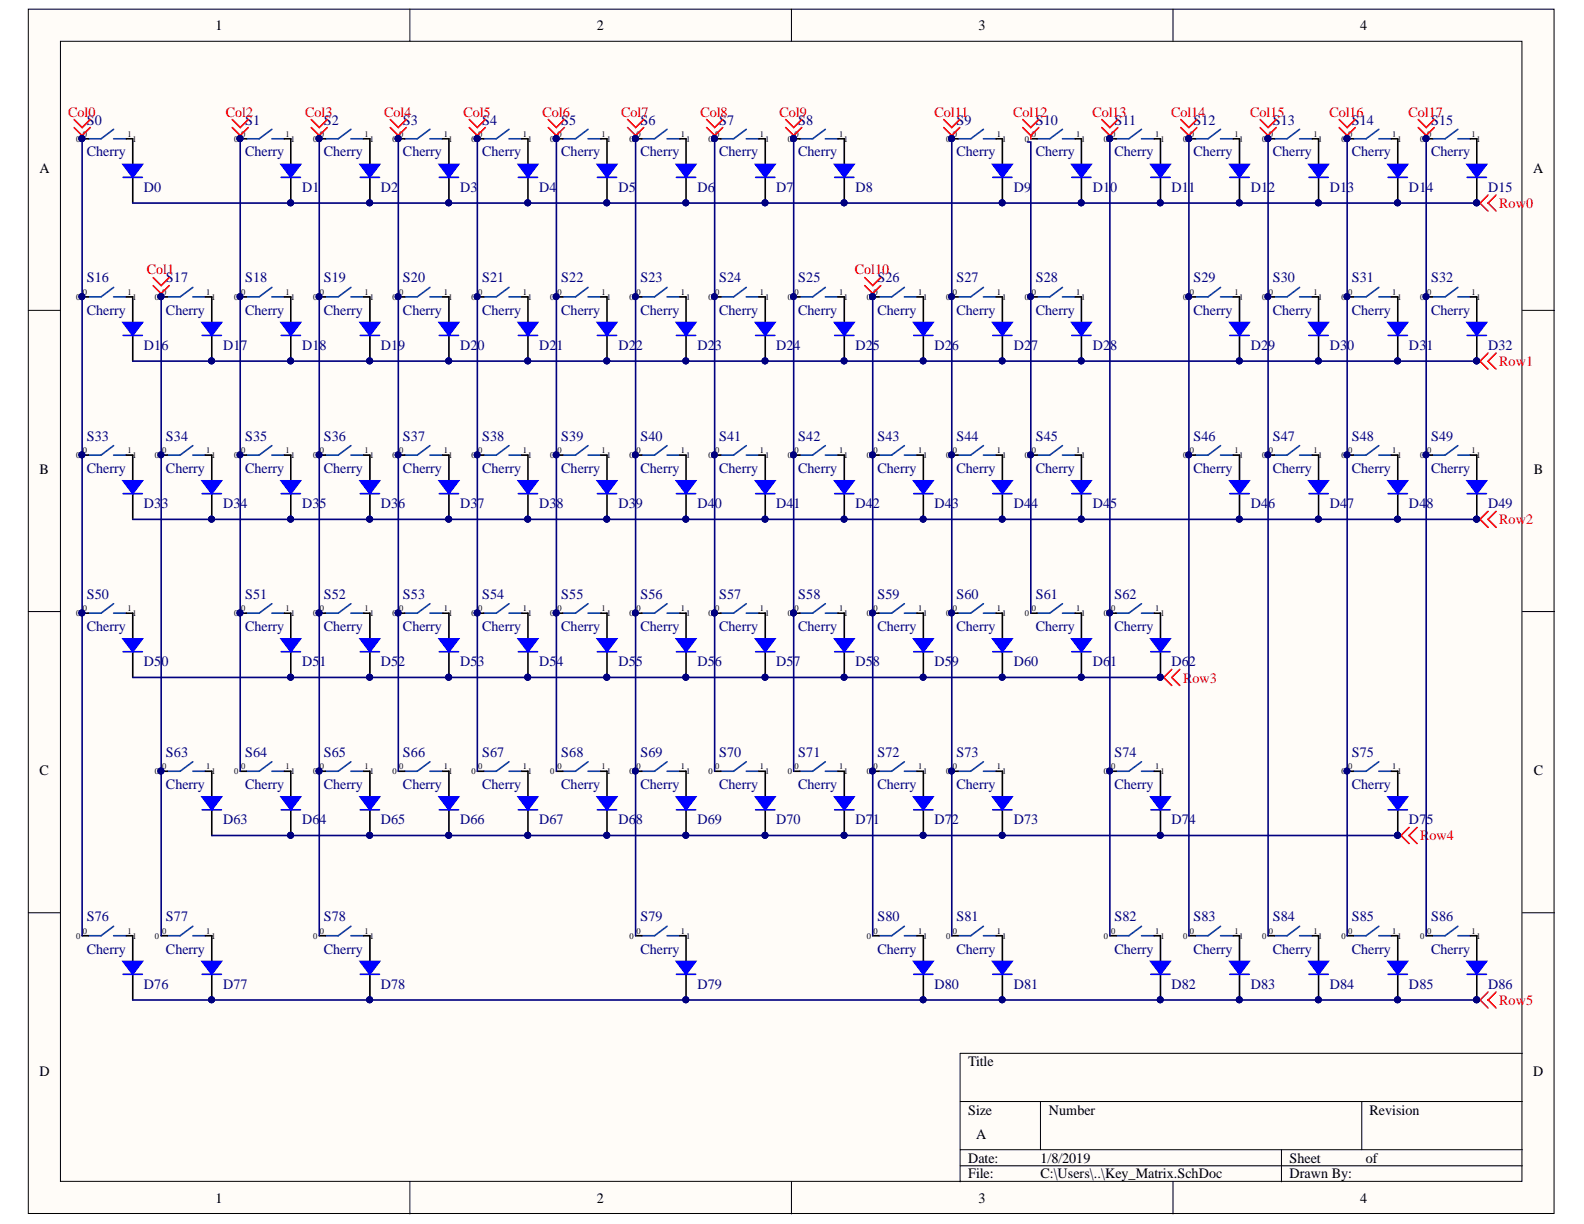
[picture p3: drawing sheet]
<svg xmlns="http://www.w3.org/2000/svg" width="279mm" height="216mm" viewBox="0 0 279 216" stroke-linecap="round" stroke-linejoin="round" font-family="sans-serif">
<defs><g id="words">
<g font-size="2.5">
<text x="38" y="5.3">1</text>
<text x="105.3" y="5.3">2</text>
<text x="172.6" y="5.3">3</text>
<text x="239.9" y="5.3">4</text>
<text x="6.9" y="30.5">A</text>
<text x="270.4" y="30.5">A</text>
<text x="6.9" y="83.6">B</text>
<text x="270.5" y="83.6">B</text>
<text x="6.9" y="136.7">C</text>
<text x="270.5" y="136.7">C</text>
<text x="6.9" y="189.9">D</text>
<text x="170.8" y="188.1">Title</text>
<text x="270.4" y="189.9">D</text>
<text x="170.8" y="196.6">Size</text>
<text x="185" y="196.6">Number</text>
<text x="241.6" y="196.6">Revision</text>
<text x="172.2" y="200.8">A</text>
<text x="170.8" y="205.1">Date:</text>
<text x="170.8" y="207.9">File:</text>
<text x="183.5" y="205.1">1/8/2019</text>
<text x="183.5" y="207.9">C:\Users\..\Key_Matrix.SchDoc</text>
<text x="227.5" y="205.1">Sheet</text>
<text x="227.5" y="207.9">Drawn By:</text>
<text x="240.9" y="205.1">of</text>
<text x="38" y="212.2">1</text>
<text x="105.3" y="212.2">2</text>
<text x="172.6" y="212.2">3</text>
<text x="239.9" y="212.2">4</text>
</g>
<g font-size="2.5" fill="#f00">
<text x="12" y="20.6">Col0</text>
<text x="39.9" y="20.6">Col2</text>
<text x="53.8" y="20.6">Col3</text>
<text x="67.8" y="20.6">Col4</text>
<text x="81.7" y="20.6">Col5</text>
<text x="95.7" y="20.6">Col6</text>
<text x="109.6" y="20.6">Col7</text>
<text x="123.5" y="20.6">Col8</text>
<text x="137.5" y="20.6">Col9</text>
<text x="164.8" y="20.6">Col11</text>
<text x="178.7" y="20.6">Col12</text>
<text x="192.7" y="20.6">Col13</text>
<text x="206.6" y="20.6">Col14</text>
<text x="220.5" y="20.6">Col15</text>
<text x="234.5" y="20.6">Col16</text>
<text x="248.4" y="20.6">Col17</text>
<text x="264.4" y="36.7">Row</text>
<text x="269.2" y="36.7">0</text>
<text x="25.9" y="48.4">Col1</text>
<text x="150.8" y="48.4">Col10</text>
<text x="264.4" y="64.5">Row</text>
<text x="269.2" y="64.5">1</text>
<text x="264.4" y="92.5">Row</text>
<text x="269.2" y="92.5">2</text>
<text x="208.7" y="120.4">Row3</text>
<text x="250.5" y="148.2">Row4</text>
<text x="264.4" y="177.2">Row</text>
<text x="269.2" y="177.2">5</text>
</g>
<g font-size="2.5" fill="#000080">
<text x="15.3" y="22">S0</text>
<text x="43.2" y="22">S1</text>
<text x="57.1" y="22">S2</text>
<text x="71.1" y="22">S3</text>
<text x="85" y="22">S4</text>
<text x="99" y="22">S5</text>
<text x="113" y="22">S6</text>
<text x="126.8" y="22">S7</text>
<text x="140.8" y="22">S8</text>
<text x="168.7" y="22">S9</text>
<text x="182.7" y="22">S10</text>
<text x="196.6" y="22">S11</text>
<text x="210.5" y="22">S12</text>
<text x="224.5" y="22">S13</text>
<text x="238.5" y="22">S14</text>
<text x="252.4" y="22">S15</text>
<text x="15.3" y="27.6">Cherry</text>
<text x="43.2" y="27.6">Cherry</text>
<text x="57.1" y="27.6">Cherry</text>
<text x="71.1" y="27.6">Cherry</text>
<text x="85" y="27.6">Cherry</text>
<text x="99" y="27.6">Cherry</text>
<text x="113" y="27.6">Cherry</text>
<text x="126.8" y="27.6">Cherry</text>
<text x="140.8" y="27.6">Cherry</text>
<text x="168.7" y="27.6">Cherry</text>
<text x="182.7" y="27.6">Cherry</text>
<text x="196.6" y="27.6">Cherry</text>
<text x="210.5" y="27.6">Cherry</text>
<text x="224.5" y="27.6">Cherry</text>
<text x="238.5" y="27.6">Cherry</text>
<text x="252.4" y="27.6">Cherry</text>
<text x="25.4" y="33.8">D0</text>
<text x="53.3" y="33.8">D1</text>
<text x="67.2" y="33.8">D2</text>
<text x="81.2" y="33.8">D3</text>
<text x="95.1" y="33.8">D4</text>
<text x="109.1" y="33.8">D5</text>
<text x="123" y="33.8">D6</text>
<text x="136.9" y="33.8">D7</text>
<text x="150.9" y="33.8">D8</text>
<text x="178.8" y="33.8">D9</text>
<text x="192.8" y="33.8">D10</text>
<text x="206.6" y="33.8">D11</text>
<text x="220.6" y="33.8">D12</text>
<text x="234.6" y="33.8">D13</text>
<text x="248.5" y="33.8">D14</text>
<text x="262.5" y="33.8">D15</text>
<text x="15.3" y="49.8">S16</text>
<text x="29.3" y="49.8">S17</text>
<text x="43.2" y="49.8">S18</text>
<text x="57.1" y="49.8">S19</text>
<text x="71.1" y="49.8">S20</text>
<text x="85" y="49.8">S21</text>
<text x="99" y="49.8">S22</text>
<text x="113" y="49.8">S23</text>
<text x="126.8" y="49.8">S24</text>
<text x="140.8" y="49.8">S25</text>
<text x="154.8" y="49.8">S26</text>
<text x="168.7" y="49.8">S27</text>
<text x="182.7" y="49.8">S28</text>
<text x="210.5" y="49.8">S29</text>
<text x="224.5" y="49.8">S30</text>
<text x="238.5" y="49.8">S31</text>
<text x="252.4" y="49.8">S32</text>
<text x="15.3" y="55.5">Cherry</text>
<text x="29.3" y="55.5">Cherry</text>
<text x="43.2" y="55.5">Cherry</text>
<text x="57.1" y="55.5">Cherry</text>
<text x="71.1" y="55.5">Cherry</text>
<text x="85" y="55.5">Cherry</text>
<text x="99" y="55.5">Cherry</text>
<text x="113" y="55.5">Cherry</text>
<text x="126.8" y="55.5">Cherry</text>
<text x="140.8" y="55.5">Cherry</text>
<text x="154.8" y="55.5">Cherry</text>
<text x="168.7" y="55.5">Cherry</text>
<text x="182.7" y="55.5">Cherry</text>
<text x="210.5" y="55.5">Cherry</text>
<text x="224.5" y="55.5">Cherry</text>
<text x="238.5" y="55.5">Cherry</text>
<text x="252.4" y="55.5">Cherry</text>
<text x="25.4" y="61.8">D16</text>
<text x="39.3" y="61.8">D17</text>
<text x="53.3" y="61.8">D18</text>
<text x="67.2" y="61.8">D19</text>
<text x="81.2" y="61.8">D20</text>
<text x="95.1" y="61.8">D21</text>
<text x="109.1" y="61.8">D22</text>
<text x="123" y="61.8">D23</text>
<text x="136.9" y="61.8">D24</text>
<text x="150.9" y="61.8">D25</text>
<text x="164.8" y="61.8">D26</text>
<text x="178.8" y="61.8">D27</text>
<text x="192.8" y="61.8">D28</text>
<text x="220.6" y="61.8">D29</text>
<text x="234.6" y="61.8">D30</text>
<text x="248.5" y="61.8">D31</text>
<text x="262.5" y="61.8">D32</text>
<text x="15.3" y="77.7">S33</text>
<text x="29.3" y="77.7">S34</text>
<text x="43.2" y="77.7">S35</text>
<text x="57.1" y="77.7">S36</text>
<text x="71.1" y="77.7">S37</text>
<text x="85" y="77.7">S38</text>
<text x="99" y="77.7">S39</text>
<text x="113" y="77.7">S40</text>
<text x="126.8" y="77.7">S41</text>
<text x="140.8" y="77.7">S42</text>
<text x="154.8" y="77.7">S43</text>
<text x="168.7" y="77.7">S44</text>
<text x="182.7" y="77.7">S45</text>
<text x="210.5" y="77.7">S46</text>
<text x="224.5" y="77.7">S47</text>
<text x="238.5" y="77.7">S48</text>
<text x="252.4" y="77.7">S49</text>
<text x="15.3" y="83.4">Cherry</text>
<text x="29.3" y="83.4">Cherry</text>
<text x="43.2" y="83.4">Cherry</text>
<text x="57.1" y="83.4">Cherry</text>
<text x="71.1" y="83.4">Cherry</text>
<text x="85" y="83.4">Cherry</text>
<text x="99" y="83.4">Cherry</text>
<text x="113" y="83.4">Cherry</text>
<text x="126.8" y="83.4">Cherry</text>
<text x="140.8" y="83.4">Cherry</text>
<text x="154.8" y="83.4">Cherry</text>
<text x="168.7" y="83.4">Cherry</text>
<text x="182.7" y="83.4">Cherry</text>
<text x="210.5" y="83.4">Cherry</text>
<text x="224.5" y="83.4">Cherry</text>
<text x="238.5" y="83.4">Cherry</text>
<text x="252.4" y="83.4">Cherry</text>
<text x="25.4" y="89.6">D33</text>
<text x="39.3" y="89.6">D34</text>
<text x="53.3" y="89.6">D35</text>
<text x="67.2" y="89.6">D36</text>
<text x="81.2" y="89.6">D37</text>
<text x="95.1" y="89.6">D38</text>
<text x="109.1" y="89.6">D39</text>
<text x="123" y="89.6">D40</text>
<text x="136.9" y="89.6">D41</text>
<text x="150.9" y="89.6">D42</text>
<text x="164.8" y="89.6">D43</text>
<text x="178.8" y="89.6">D44</text>
<text x="192.8" y="89.6">D45</text>
<text x="220.6" y="89.6">D46</text>
<text x="234.6" y="89.6">D47</text>
<text x="248.5" y="89.6">D48</text>
<text x="262.5" y="89.6">D49</text>
<text x="15.3" y="105.7">S50</text>
<text x="43.2" y="105.7">S51</text>
<text x="57.1" y="105.7">S52</text>
<text x="71.1" y="105.7">S53</text>
<text x="85" y="105.7">S54</text>
<text x="99" y="105.7">S55</text>
<text x="113" y="105.7">S56</text>
<text x="126.8" y="105.7">S57</text>
<text x="140.8" y="105.7">S58</text>
<text x="154.8" y="105.7">S59</text>
<text x="168.7" y="105.7">S60</text>
<text x="182.7" y="105.7">S61</text>
<text x="196.6" y="105.7">S62</text>
<text x="15.3" y="111.3">Cherry</text>
<text x="43.2" y="111.3">Cherry</text>
<text x="57.1" y="111.3">Cherry</text>
<text x="71.1" y="111.3">Cherry</text>
<text x="85" y="111.3">Cherry</text>
<text x="99" y="111.3">Cherry</text>
<text x="113" y="111.3">Cherry</text>
<text x="126.8" y="111.3">Cherry</text>
<text x="140.8" y="111.3">Cherry</text>
<text x="154.8" y="111.3">Cherry</text>
<text x="168.7" y="111.3">Cherry</text>
<text x="182.7" y="111.3">Cherry</text>
<text x="196.6" y="111.3">Cherry</text>
<text x="25.4" y="117.5">D50</text>
<text x="53.3" y="117.5">D51</text>
<text x="67.2" y="117.5">D52</text>
<text x="81.2" y="117.5">D53</text>
<text x="95.1" y="117.5">D54</text>
<text x="109.1" y="117.5">D55</text>
<text x="123" y="117.5">D56</text>
<text x="136.9" y="117.5">D57</text>
<text x="150.9" y="117.5">D58</text>
<text x="164.8" y="117.5">D59</text>
<text x="178.8" y="117.5">D60</text>
<text x="192.8" y="117.5">D61</text>
<text x="206.6" y="117.5">D62</text>
<text x="29.3" y="133.5">S63</text>
<text x="43.2" y="133.5">S64</text>
<text x="57.1" y="133.5">S65</text>
<text x="71.1" y="133.5">S66</text>
<text x="85" y="133.5">S67</text>
<text x="99" y="133.5">S68</text>
<text x="113" y="133.5">S69</text>
<text x="126.8" y="133.5">S70</text>
<text x="140.8" y="133.5">S71</text>
<text x="154.8" y="133.5">S72</text>
<text x="168.7" y="133.5">S73</text>
<text x="196.6" y="133.5">S74</text>
<text x="238.5" y="133.5">S75</text>
<text x="29.3" y="139.2">Cherry</text>
<text x="43.2" y="139.2">Cherry</text>
<text x="57.1" y="139.2">Cherry</text>
<text x="71.1" y="139.2">Cherry</text>
<text x="85" y="139.2">Cherry</text>
<text x="99" y="139.2">Cherry</text>
<text x="113" y="139.2">Cherry</text>
<text x="126.8" y="139.2">Cherry</text>
<text x="140.8" y="139.2">Cherry</text>
<text x="154.8" y="139.2">Cherry</text>
<text x="168.7" y="139.2">Cherry</text>
<text x="196.6" y="139.2">Cherry</text>
<text x="238.5" y="139.2">Cherry</text>
<text x="39.3" y="145.4">D63</text>
<text x="53.3" y="145.4">D64</text>
<text x="67.2" y="145.4">D65</text>
<text x="81.2" y="145.4">D66</text>
<text x="95.1" y="145.4">D67</text>
<text x="109.1" y="145.4">D68</text>
<text x="123" y="145.4">D69</text>
<text x="136.9" y="145.4">D70</text>
<text x="150.9" y="145.4">D71</text>
<text x="164.8" y="145.4">D72</text>
<text x="178.8" y="145.4">D73</text>
<text x="206.6" y="145.4">D74</text>
<text x="248.5" y="145.4">D75</text>
<text x="15.3" y="162.5">S76</text>
<text x="29.3" y="162.5">S77</text>
<text x="57.1" y="162.5">S78</text>
<text x="113" y="162.5">S79</text>
<text x="154.8" y="162.5">S80</text>
<text x="168.7" y="162.5">S81</text>
<text x="196.6" y="162.5">S82</text>
<text x="210.5" y="162.5">S83</text>
<text x="224.5" y="162.5">S84</text>
<text x="238.5" y="162.5">S85</text>
<text x="252.4" y="162.5">S86</text>
<text x="15.3" y="168.2">Cherry</text>
<text x="29.3" y="168.2">Cherry</text>
<text x="57.1" y="168.2">Cherry</text>
<text x="113" y="168.2">Cherry</text>
<text x="154.8" y="168.2">Cherry</text>
<text x="168.7" y="168.2">Cherry</text>
<text x="196.6" y="168.2">Cherry</text>
<text x="210.5" y="168.2">Cherry</text>
<text x="224.5" y="168.2">Cherry</text>
<text x="238.5" y="168.2">Cherry</text>
<text x="252.4" y="168.2">Cherry</text>
<text x="25.4" y="174.5">D76</text>
<text x="39.3" y="174.5">D77</text>
<text x="67.2" y="174.5">D78</text>
<text x="123" y="174.5">D79</text>
<text x="164.8" y="174.5">D80</text>
<text x="178.8" y="174.5">D81</text>
<text x="206.6" y="174.5">D82</text>
<text x="220.6" y="174.5">D83</text>
<text x="234.6" y="174.5">D84</text>
<text x="248.5" y="174.5">D85</text>
<text x="262.5" y="174.5">D86</text>
</g>
<g font-size="1.5">
<text x="13.5" y="25">0</text>
<text x="14.6" y="24.2">0</text>
<text x="22.5" y="24.2">1</text>
<text x="23.4" y="25">1</text>
<text x="41.3" y="25">0</text>
<text x="42.6" y="24.2">0</text>
<text x="50.3" y="24.2">1</text>
<text x="51.3" y="25">1</text>
<text x="55.3" y="25">0</text>
<text x="56.4" y="24.2">0</text>
<text x="64.3" y="24.2">1</text>
<text x="65.2" y="25">1</text>
<text x="69.2" y="25">0</text>
<text x="70.4" y="24.2">0</text>
<text x="78.3" y="24.2">1</text>
<text x="79.1" y="25">1</text>
<text x="83.2" y="25">0</text>
<text x="84.4" y="24.2">0</text>
<text x="92.2" y="24.2">1</text>
<text x="93.1" y="25">1</text>
<text x="97.1" y="25">0</text>
<text x="98.3" y="24.2">0</text>
<text x="106.1" y="24.2">1</text>
<text x="107" y="25">1</text>
<text x="111" y="25">0</text>
<text x="112.3" y="24.2">0</text>
<text x="120.1" y="24.2">1</text>
<text x="121" y="25">1</text>
<text x="125" y="25">0</text>
<text x="126.2" y="24.2">0</text>
<text x="134" y="24.2">1</text>
<text x="135" y="25">1</text>
<text x="138.9" y="25">0</text>
<text x="140.1" y="24.2">0</text>
<text x="148" y="24.2">1</text>
<text x="148.8" y="25">1</text>
<text x="166.9" y="25">0</text>
<text x="168.1" y="24.2">0</text>
<text x="175.8" y="24.2">1</text>
<text x="176.8" y="25">1</text>
<text x="180.7" y="25">0</text>
<text x="182" y="24.2">0</text>
<text x="189.8" y="24.2">1</text>
<text x="190.7" y="25">1</text>
<text x="194.7" y="25">0</text>
<text x="196" y="24.2">0</text>
<text x="203.8" y="24.2">1</text>
<text x="204.7" y="25">1</text>
<text x="208.7" y="25">0</text>
<text x="209.9" y="24.2">0</text>
<text x="217.7" y="24.2">1</text>
<text x="218.6" y="25">1</text>
<text x="222.6" y="25">0</text>
<text x="223.8" y="24.2">0</text>
<text x="231.7" y="24.2">1</text>
<text x="232.5" y="25">1</text>
<text x="236.6" y="25">0</text>
<text x="237.8" y="24.2">0</text>
<text x="245.6" y="24.2">1</text>
<text x="246.5" y="25">1</text>
<text x="250.5" y="25">0</text>
<text x="251.7" y="24.2">0</text>
<text x="259.5" y="24.2">1</text>
<text x="260.5" y="25">1</text>
<text x="13.5" y="52.9">0</text>
<text x="14.6" y="52">0</text>
<text x="22.5" y="52">1</text>
<text x="23.4" y="52.9">1</text>
<text x="27.3" y="52.9">0</text>
<text x="28.6" y="52">0</text>
<text x="36.4" y="52">1</text>
<text x="37.3" y="52.9">1</text>
<text x="41.3" y="52.9">0</text>
<text x="42.6" y="52">0</text>
<text x="50.3" y="52">1</text>
<text x="51.3" y="52.9">1</text>
<text x="55.3" y="52.9">0</text>
<text x="56.4" y="52">0</text>
<text x="64.3" y="52">1</text>
<text x="65.2" y="52.9">1</text>
<text x="69.2" y="52.9">0</text>
<text x="70.4" y="52">0</text>
<text x="78.3" y="52">1</text>
<text x="79.1" y="52.9">1</text>
<text x="83.2" y="52.9">0</text>
<text x="84.4" y="52">0</text>
<text x="92.2" y="52">1</text>
<text x="93.1" y="52.9">1</text>
<text x="97.1" y="52.9">0</text>
<text x="98.3" y="52">0</text>
<text x="106.1" y="52">1</text>
<text x="107" y="52.9">1</text>
<text x="111" y="52.9">0</text>
<text x="112.3" y="52">0</text>
<text x="120.1" y="52">1</text>
<text x="121" y="52.9">1</text>
<text x="125" y="52.9">0</text>
<text x="126.2" y="52">0</text>
<text x="134" y="52">1</text>
<text x="135" y="52.9">1</text>
<text x="138.9" y="52.9">0</text>
<text x="140.1" y="52">0</text>
<text x="148" y="52">1</text>
<text x="148.8" y="52.9">1</text>
<text x="152.9" y="52.9">0</text>
<text x="154.1" y="52">0</text>
<text x="162" y="52">1</text>
<text x="162.8" y="52.9">1</text>
<text x="166.9" y="52.9">0</text>
<text x="168.1" y="52">0</text>
<text x="175.8" y="52">1</text>
<text x="176.8" y="52.9">1</text>
<text x="180.7" y="52.9">0</text>
<text x="182" y="52">0</text>
<text x="189.8" y="52">1</text>
<text x="190.7" y="52.9">1</text>
<text x="208.7" y="52.9">0</text>
<text x="209.9" y="52">0</text>
<text x="217.7" y="52">1</text>
<text x="218.6" y="52.9">1</text>
<text x="222.6" y="52.9">0</text>
<text x="223.8" y="52">0</text>
<text x="231.7" y="52">1</text>
<text x="232.5" y="52.9">1</text>
<text x="236.6" y="52.9">0</text>
<text x="237.8" y="52">0</text>
<text x="245.6" y="52">1</text>
<text x="246.5" y="52.9">1</text>
<text x="250.5" y="52.9">0</text>
<text x="251.7" y="52">0</text>
<text x="259.5" y="52">1</text>
<text x="260.5" y="52.9">1</text>
<text x="13.5" y="80.8">0</text>
<text x="14.6" y="79.9">0</text>
<text x="22.5" y="79.9">1</text>
<text x="23.4" y="80.8">1</text>
<text x="27.3" y="80.8">0</text>
<text x="28.6" y="79.9">0</text>
<text x="36.4" y="79.9">1</text>
<text x="37.3" y="80.8">1</text>
<text x="41.3" y="80.8">0</text>
<text x="42.6" y="79.9">0</text>
<text x="50.3" y="79.9">1</text>
<text x="51.3" y="80.8">1</text>
<text x="55.3" y="80.8">0</text>
<text x="56.4" y="79.9">0</text>
<text x="64.3" y="79.9">1</text>
<text x="65.2" y="80.8">1</text>
<text x="69.2" y="80.8">0</text>
<text x="70.4" y="79.9">0</text>
<text x="78.3" y="79.9">1</text>
<text x="79.1" y="80.8">1</text>
<text x="83.2" y="80.8">0</text>
<text x="84.4" y="79.9">0</text>
<text x="92.2" y="79.9">1</text>
<text x="93.1" y="80.8">1</text>
<text x="97.1" y="80.8">0</text>
<text x="98.3" y="79.9">0</text>
<text x="106.1" y="79.9">1</text>
<text x="107" y="80.8">1</text>
<text x="111" y="80.8">0</text>
<text x="112.3" y="79.9">0</text>
<text x="120.1" y="79.9">1</text>
<text x="121" y="80.8">1</text>
<text x="125" y="80.8">0</text>
<text x="126.2" y="79.9">0</text>
<text x="134" y="79.9">1</text>
<text x="135" y="80.8">1</text>
<text x="138.9" y="80.8">0</text>
<text x="140.1" y="79.9">0</text>
<text x="148" y="79.9">1</text>
<text x="148.8" y="80.8">1</text>
<text x="152.9" y="80.8">0</text>
<text x="154.1" y="79.9">0</text>
<text x="162" y="79.9">1</text>
<text x="162.8" y="80.8">1</text>
<text x="166.9" y="80.8">0</text>
<text x="168.1" y="79.9">0</text>
<text x="175.8" y="79.9">1</text>
<text x="176.8" y="80.8">1</text>
<text x="180.7" y="80.8">0</text>
<text x="182" y="79.9">0</text>
<text x="189.8" y="79.9">1</text>
<text x="190.7" y="80.8">1</text>
<text x="208.7" y="80.8">0</text>
<text x="209.9" y="79.9">0</text>
<text x="217.7" y="79.9">1</text>
<text x="218.6" y="80.8">1</text>
<text x="222.6" y="80.8">0</text>
<text x="223.8" y="79.9">0</text>
<text x="231.7" y="79.9">1</text>
<text x="232.5" y="80.8">1</text>
<text x="236.6" y="80.8">0</text>
<text x="237.8" y="79.9">0</text>
<text x="245.6" y="79.9">1</text>
<text x="246.5" y="80.8">1</text>
<text x="250.5" y="80.8">0</text>
<text x="251.7" y="79.9">0</text>
<text x="259.5" y="79.9">1</text>
<text x="260.5" y="80.8">1</text>
<text x="14.6" y="107.8">0</text>
<text x="22.5" y="107.8">1</text>
<text x="42.6" y="107.8">0</text>
<text x="50.3" y="107.8">1</text>
<text x="56.4" y="107.8">0</text>
<text x="64.3" y="107.8">1</text>
<text x="70.4" y="107.8">0</text>
<text x="78.3" y="107.8">1</text>
<text x="84.4" y="107.8">0</text>
<text x="92.2" y="107.8">1</text>
<text x="98.3" y="107.8">0</text>
<text x="106.1" y="107.8">1</text>
<text x="112.3" y="107.8">0</text>
<text x="120.1" y="107.8">1</text>
<text x="126.2" y="107.8">0</text>
<text x="134" y="107.8">1</text>
<text x="140.1" y="107.8">0</text>
<text x="148" y="107.8">1</text>
<text x="154.1" y="107.8">0</text>
<text x="162" y="107.8">1</text>
<text x="168.1" y="107.8">0</text>
<text x="175.8" y="107.8">1</text>
<text x="182" y="107.8">0</text>
<text x="189.8" y="107.8">1</text>
<text x="196" y="107.8">0</text>
<text x="203.8" y="107.8">1</text>
<text x="13.5" y="108.7">0</text>
<text x="23.4" y="108.7">1</text>
<text x="41.3" y="108.7">0</text>
<text x="51.3" y="108.7">1</text>
<text x="55.3" y="108.7">0</text>
<text x="65.2" y="108.7">1</text>
<text x="69.2" y="108.7">0</text>
<text x="79.1" y="108.7">1</text>
<text x="83.2" y="108.7">0</text>
<text x="93.1" y="108.7">1</text>
<text x="97.1" y="108.7">0</text>
<text x="107" y="108.7">1</text>
<text x="111" y="108.7">0</text>
<text x="121" y="108.7">1</text>
<text x="125" y="108.7">0</text>
<text x="135" y="108.7">1</text>
<text x="138.9" y="108.7">0</text>
<text x="148.8" y="108.7">1</text>
<text x="152.9" y="108.7">0</text>
<text x="162.8" y="108.7">1</text>
<text x="166.9" y="108.7">0</text>
<text x="176.8" y="108.7">1</text>
<text x="180.7" y="108.7">0</text>
<text x="190.7" y="108.7">1</text>
<text x="194.7" y="108.7">0</text>
<text x="204.7" y="108.7">1</text>
<text x="27.3" y="136.5">0</text>
<text x="28.6" y="135.7">0</text>
<text x="36.4" y="135.7">1</text>
<text x="37.3" y="136.5">1</text>
<text x="41.3" y="136.5">0</text>
<text x="42.6" y="135.7">0</text>
<text x="50.3" y="135.7">1</text>
<text x="51.3" y="136.5">1</text>
<text x="55.3" y="136.5">0</text>
<text x="56.4" y="135.7">0</text>
<text x="64.3" y="135.7">1</text>
<text x="65.2" y="136.5">1</text>
<text x="69.2" y="136.5">0</text>
<text x="70.4" y="135.7">0</text>
<text x="78.3" y="135.7">1</text>
<text x="79.1" y="136.5">1</text>
<text x="83.2" y="136.5">0</text>
<text x="84.4" y="135.7">0</text>
<text x="92.2" y="135.7">1</text>
<text x="93.1" y="136.5">1</text>
<text x="97.1" y="136.5">0</text>
<text x="98.3" y="135.7">0</text>
<text x="106.1" y="135.7">1</text>
<text x="107" y="136.5">1</text>
<text x="111" y="136.5">0</text>
<text x="112.3" y="135.7">0</text>
<text x="120.1" y="135.7">1</text>
<text x="121" y="136.5">1</text>
<text x="125" y="136.5">0</text>
<text x="126.2" y="135.7">0</text>
<text x="134" y="135.7">1</text>
<text x="135" y="136.5">1</text>
<text x="138.9" y="136.5">0</text>
<text x="140.1" y="135.7">0</text>
<text x="148" y="135.7">1</text>
<text x="148.8" y="136.5">1</text>
<text x="152.9" y="136.5">0</text>
<text x="154.1" y="135.7">0</text>
<text x="162" y="135.7">1</text>
<text x="162.8" y="136.5">1</text>
<text x="166.9" y="136.5">0</text>
<text x="168.1" y="135.7">0</text>
<text x="175.8" y="135.7">1</text>
<text x="176.8" y="136.5">1</text>
<text x="194.7" y="136.5">0</text>
<text x="196" y="135.7">0</text>
<text x="203.8" y="135.7">1</text>
<text x="204.7" y="136.5">1</text>
<text x="236.6" y="136.5">0</text>
<text x="237.8" y="135.7">0</text>
<text x="245.6" y="135.7">1</text>
<text x="246.5" y="136.5">1</text>
<text x="13.5" y="165.6">0</text>
<text x="14.6" y="164.7">0</text>
<text x="22.5" y="164.7">1</text>
<text x="23.4" y="165.6">1</text>
<text x="27.3" y="165.6">0</text>
<text x="28.6" y="164.7">0</text>
<text x="36.4" y="164.7">1</text>
<text x="37.3" y="165.6">1</text>
<text x="55.3" y="165.6">0</text>
<text x="56.4" y="164.7">0</text>
<text x="64.3" y="164.7">1</text>
<text x="65.2" y="165.6">1</text>
<text x="111" y="165.6">0</text>
<text x="112.3" y="164.7">0</text>
<text x="120.1" y="164.7">1</text>
<text x="121" y="165.6">1</text>
<text x="152.9" y="165.6">0</text>
<text x="154.1" y="164.7">0</text>
<text x="162" y="164.7">1</text>
<text x="162.8" y="165.6">1</text>
<text x="166.9" y="165.6">0</text>
<text x="168.1" y="164.7">0</text>
<text x="175.8" y="164.7">1</text>
<text x="176.8" y="165.6">1</text>
<text x="194.7" y="165.6">0</text>
<text x="196" y="164.7">0</text>
<text x="203.8" y="164.7">1</text>
<text x="204.7" y="165.6">1</text>
<text x="208.7" y="165.6">0</text>
<text x="209.9" y="164.7">0</text>
<text x="217.7" y="164.7">1</text>
<text x="218.6" y="165.6">1</text>
<text x="222.6" y="165.6">0</text>
<text x="223.8" y="164.7">0</text>
<text x="231.7" y="164.7">1</text>
<text x="232.5" y="165.6">1</text>
<text x="236.6" y="165.6">0</text>
<text x="237.8" y="164.7">0</text>
<text x="245.6" y="164.7">1</text>
<text x="246.5" y="165.6">1</text>
<text x="250.5" y="165.6">0</text>
<text x="251.7" y="164.7">0</text>
<text x="259.5" y="164.7">1</text>
<text x="260.5" y="165.6">1</text>
</g>
</g></defs>
<g fill="#fffcf8" stroke="#000" stroke-width=".18">
<path d="M5 1.6h269.1v212.4h-269.1z"/>
<path d="M10.7 7.3h257.8v201.1h-257.8z"/>
</g>
<g fill="none" stroke="#000" stroke-width=".18">
<path d="M72.3 1.6v5.7M139.6 1.6v5.7M206.9 1.6v5.7M5 54.7h5.7M268.5 54.7h5.7M5 107.9h5.7M268.5 107.9h5.7M5 161h5.7M268.5 161h5.7M169.4 194.3h99.1M183.5 194.3v8.5M240.2 194.3v8.5"/>
<path d="M268.5 185.8h-99.1v22.7M72.3 208.5v5.6M139.6 208.5v5.6M169.4 202.8h99.1M169.4 205.6h99.1M206.9 208.5v5.6M226 202.8v5.7"/>
</g>
<g fill="none" stroke="#0a41a2" stroke-width=".29">
<path d="M20 22.8l-2.2 1.7h-2.2M20 24.5h2.3M48 22.8l-2.3 1.7h-2.2M48 24.5h2.2M61.9 22.8l-2.2 1.7h-2.3M61.9 24.5h2.2M75.8 22.8l-2.2 1.7h-2.2M75.8 24.5h2.3M89.8 22.8l-2.3 1.7h-2.2M89.8 24.5h2.2M103.7 22.8l-2.2 1.7h-2.2M103.7 24.5h2.3"/>
<path d="M117.7 22.8l-2.2 1.7h-2.3M117.7 24.5h2.2M131.6 22.8l-2.2 1.7h-2.2M131.6 24.5h2.2M145.6 22.8l-2.3 1.7h-2.2M145.6 24.5h2.2M173.5 22.8l-2.3 1.7h-2.2M173.5 24.5h2.2M187.4 22.8l-2.2 1.7h-2.2M187.4 24.5h2.2M201.4 22.8l-2.3 1.7h-2.2M201.4 24.5h2.2"/>
<path d="M215.3 22.8l-2.2 1.7h-2.3M215.3 24.5h2.2M229.2 22.8l-2.2 1.7h-2.2M229.2 24.5h2.3M243.2 22.8l-2.2 1.7h-2.3M243.2 24.5h2.2M257.1 22.8l-2.2 1.7h-2.2M257.1 24.5h2.3M20 50.7l-2.2 1.7h-2.2M20 52.4h2.3M34 50.7l-2.2 1.7h-2.3M34 52.4h2.2"/>
<path d="M48 50.7l-2.3 1.7h-2.2M48 52.4h2.2M61.9 50.7l-2.2 1.7h-2.3M61.9 52.4h2.2M75.8 50.7l-2.2 1.7h-2.2M75.8 52.4h2.3M89.8 50.7l-2.3 1.7h-2.2M89.8 52.4h2.2M103.7 50.7l-2.2 1.7h-2.2M103.7 52.4h2.3M117.7 50.7l-2.2 1.7h-2.3M117.7 52.4h2.2"/>
<path d="M131.6 50.7l-2.2 1.7h-2.2M131.6 52.4h2.2M145.6 50.7l-2.3 1.7h-2.2M145.6 52.4h2.2M159.5 50.7l-2.2 1.7h-2.3M159.5 52.4h2.2M173.5 50.7l-2.3 1.7h-2.2M173.5 52.4h2.2M187.4 50.7l-2.2 1.7h-2.2M187.4 52.4h2.2M215.3 50.7l-2.2 1.7h-2.3M215.3 52.4h2.2"/>
<path d="M229.2 50.7l-2.2 1.7h-2.2M229.2 52.4h2.3M243.2 50.7l-2.2 1.7h-2.3M243.2 52.4h2.2M257.1 50.7l-2.2 1.7h-2.2M257.1 52.4h2.3M20 78.6l-2.2 1.7h-2.2M34 78.6l-2.2 1.7h-2.3M48 78.6l-2.3 1.7h-2.2M61.9 78.6l-2.2 1.7h-2.3M75.8 78.6l-2.2 1.7h-2.2M89.8 78.6l-2.3 1.7h-2.2"/>
<path d="M103.7 78.6l-2.2 1.7h-2.2M117.7 78.6l-2.2 1.7h-2.3M131.6 78.6l-2.2 1.7h-2.2M145.6 78.6l-2.3 1.7h-2.2M159.5 78.6l-2.2 1.7h-2.3M173.5 78.6l-2.3 1.7h-2.2M187.4 78.6l-2.2 1.7h-2.2M215.3 78.6l-2.2 1.7h-2.3M229.2 78.6l-2.2 1.7h-2.2M243.2 78.6l-2.2 1.7h-2.3M257.1 78.6l-2.2 1.7h-2.2M20 80.3h2.3"/>
<path d="M34 80.3h2.2M48 80.3h2.2M61.9 80.3h2.2M75.8 80.3h2.3M89.8 80.3h2.2M103.7 80.3h2.3M117.7 80.3h2.2M131.6 80.3h2.2M145.6 80.3h2.2M159.5 80.3h2.2M173.5 80.3h2.2M187.4 80.3h2.2"/>
<path d="M215.3 80.3h2.2M229.2 80.3h2.3M243.2 80.3h2.2M257.1 80.3h2.3M20 106.5l-2.2 1.7h-2.2M20 108.2h2.3M48 106.5l-2.3 1.7h-2.2M48 108.2h2.2M61.9 106.5l-2.2 1.7h-2.3M61.9 108.2h2.2M75.8 106.5l-2.2 1.7h-2.2M75.8 108.2h2.3"/>
<path d="M89.8 106.5l-2.3 1.7h-2.2M89.8 108.2h2.2M103.7 106.5l-2.2 1.7h-2.2M103.7 108.2h2.3M117.7 106.5l-2.2 1.7h-2.3M117.7 108.2h2.2M131.6 106.5l-2.2 1.7h-2.2M131.6 108.2h2.2M145.6 106.5l-2.3 1.7h-2.2M145.6 108.2h2.2M159.5 106.5l-2.2 1.7h-2.3M159.5 108.2h2.2"/>
<path d="M173.5 106.5l-2.3 1.7h-2.2M173.5 108.2h2.2M187.4 106.5l-2.2 1.7h-2.2M187.4 108.2h2.2M201.4 106.5l-2.3 1.7h-2.2M201.4 108.2h2.2M34 134.4l-2.2 1.6h-2.3M34 136h2.2M48 134.4l-2.3 1.6h-2.2M48 136h2.2M61.9 134.4l-2.2 1.6h-2.3M61.9 136h2.2"/>
<path d="M75.8 134.4l-2.2 1.6h-2.2M75.8 136h2.3M89.8 134.4l-2.3 1.6h-2.2M89.8 136h2.2M103.7 134.4l-2.2 1.6h-2.2M103.7 136h2.3M117.7 134.4l-2.2 1.6h-2.3M117.7 136h2.2M131.6 134.4l-2.2 1.6h-2.2M131.6 136h2.2M145.6 134.4l-2.3 1.6h-2.2M145.6 136h2.2"/>
<path d="M159.5 134.4l-2.2 1.6h-2.3M159.5 136h2.2M173.5 134.4l-2.3 1.6h-2.2M173.5 136h2.2M201.4 134.4l-2.3 1.6h-2.2M201.4 136h2.2M243.2 134.4l-2.2 1.6h-2.3M243.2 136h2.2M20 163.4l-2.2 1.7h-2.2M20 165.1h2.3M34 163.4l-2.2 1.7h-2.3M34 165.1h2.2"/>
<path d="M61.9 163.4l-2.2 1.7h-2.3M61.9 165.1h2.2M117.7 163.4l-2.2 1.7h-2.3M117.7 165.1h2.2M159.5 163.4l-2.2 1.7h-2.3M159.5 165.1h2.2M173.5 163.4l-2.3 1.7h-2.2M173.5 165.1h2.2M201.4 163.4l-2.3 1.7h-2.2M201.4 165.1h2.2M215.3 163.4l-2.2 1.7h-2.3M215.3 165.1h2.2"/>
<path d="M229.2 163.4l-2.2 1.7h-2.2M229.2 165.1h2.3M243.2 163.4l-2.2 1.7h-2.3M243.2 165.1h2.2M257.1 163.4l-2.2 1.7h-2.2M257.1 165.1h2.3"/>
</g>
<g fill="none" stroke="#000" stroke-width=".29">
<path d="M14.5 24.5h1.1M22.3 24.5h1.1v4.5M23.4 31.3v4.5M42.4 24.5h1.1M50.2 24.5h1.1M56.3 24.5h1.1M64.1 24.5h1.1M70.3 24.5h1.1M78.1 24.5h1.1M84.2 24.5h1.1M92 24.5h1.1M98.1 24.5h1.2"/>
<path d="M106 24.5h1.1M112.1 24.5h1.1M119.9 24.5h1.1M126.1 24.5h1.1M133.8 24.5h1.2M140 24.5h1.1M147.8 24.5h1.1M167.9 24.5h1.1M175.7 24.5h1.1M181.8 24.5h1.2M189.6 24.5h1.2M195.8 24.5h1.1"/>
<path d="M203.6 24.5h1.1M209.7 24.5h1.1M217.5 24.5h1.1M223.7 24.5h1.1M231.5 24.5h1.1M237.6 24.5h1.1M245.4 24.5h1.2M251.6 24.5h1.1M259.4 24.5h1.1M14.5 52.4h1.1M22.3 52.4h1.1M28.4 52.4h1.1"/>
<path d="M36.2 52.4h1.2M42.4 52.4h1.1M50.2 52.4h1.1M56.3 52.4h1.1M64.1 52.4h1.1M70.3 52.4h1.1M78.1 52.4h1.1M84.2 52.4h1.1M92 52.4h1.1M98.1 52.4h1.2M106 52.4h1.1M112.1 52.4h1.1"/>
<path d="M119.9 52.4h1.1M126.1 52.4h1.1M133.8 52.4h1.2M140 52.4h1.1M147.8 52.4h1.1M153.9 52.4h1.1M161.7 52.4h1.2M167.9 52.4h1.1M175.7 52.4h1.1M181.8 52.4h1.2M189.6 52.4h1.2M209.7 52.4h1.1"/>
<path d="M217.5 52.4h1.1M223.7 52.4h1.1M231.5 52.4h1.1M237.6 52.4h1.1M245.4 52.4h1.2M251.6 52.4h1.1M259.4 52.4h1.1M14.5 80.3h1.1M22.3 80.3h1.1M28.4 80.3h1.1M36.2 80.3h1.2M42.4 80.3h1.1"/>
<path d="M50.2 80.3h1.1M56.3 80.3h1.1M64.1 80.3h1.1M70.3 80.3h1.1M78.1 80.3h1.1M84.2 80.3h1.1M92 80.3h1.1M98.1 80.3h1.2M106 80.3h1.1M112.1 80.3h1.1M119.9 80.3h1.1M126.1 80.3h1.1"/>
<path d="M133.8 80.3h1.2M140 80.3h1.1M147.8 80.3h1.1M153.9 80.3h1.1M161.7 80.3h1.2M167.9 80.3h1.1M175.7 80.3h1.1M181.8 80.3h1.2M189.6 80.3h1.2M209.7 80.3h1.1M217.5 80.3h1.1M223.7 80.3h1.1"/>
<path d="M231.5 80.3h1.1M237.6 80.3h1.1M245.4 80.3h1.2M251.6 80.3h1.1M259.4 80.3h1.1M14.5 108.2h1.1M22.3 108.2h1.1M42.4 108.2h1.1M50.2 108.2h1.1M56.3 108.2h1.1M64.1 108.2h1.1M70.3 108.2h1.1"/>
<path d="M78.1 108.2h1.1M84.2 108.2h1.1M92 108.2h1.1M98.1 108.2h1.2M106 108.2h1.1M112.1 108.2h1.1M119.9 108.2h1.1M126.1 108.2h1.1M133.8 108.2h1.2M140 108.2h1.1M147.8 108.2h1.1M153.9 108.2h1.1"/>
<path d="M161.7 108.2h1.2M167.9 108.2h1.1M175.7 108.2h1.1M181.8 108.2h1.2M189.6 108.2h1.2M195.8 108.2h1.1M203.6 108.2h1.1M28.4 136h1.1M36.2 136h1.2M42.4 136h1.1M50.2 136h1.1M56.3 136h1.1"/>
<path d="M64.1 136h1.1M70.3 136h1.1M78.1 136h1.1M84.2 136h1.1M92 136h1.1M98.1 136h1.2M106 136h1.1M112.1 136h1.1M119.9 136h1.1M126.1 136h1.1M133.8 136h1.2M140 136h1.1"/>
<path d="M147.8 136h1.1M153.9 136h1.1M161.7 136h1.2M167.9 136h1.1M175.7 136h1.1M195.8 136h1.1M203.6 136h1.1M237.6 136h1.1M245.4 136h1.2M14.5 165.1h1.1M22.3 165.1h1.1M28.4 165.1h1.1"/>
<path d="M36.2 165.1h1.2M56.3 165.1h1.1M64.1 165.1h1.1M112.1 165.1h1.1M119.9 165.1h1.1M153.9 165.1h1.1M161.7 165.1h1.2M167.9 165.1h1.1M175.7 165.1h1.1M195.8 165.1h1.1M203.6 165.1h1.1M209.7 165.1h1.1"/>
<path d="M217.5 165.1h1.1M223.7 165.1h1.1M231.5 165.1h1.1M237.6 165.1h1.1M245.4 165.1h1.2M251.6 165.1h1.1M259.4 165.1h1.1"/>
</g>
<g fill="#000080" stroke="#000080" stroke-width=".18">
<circle cx="14.4" cy="24.4" r=".52"/>
<circle cx="42.3" cy="24.4" r=".52"/>
<circle cx="56.3" cy="24.4" r=".52"/>
<circle cx="70.2" cy="24.4" r=".52"/>
<circle cx="84.2" cy="24.4" r=".52"/>
<circle cx="98.1" cy="24.4" r=".52"/>
<circle cx="112.1" cy="24.4" r=".52"/>
<circle cx="126" cy="24.4" r=".52"/>
<circle cx="140" cy="24.4" r=".52"/>
<circle cx="167.8" cy="24.4" r=".52"/>
<circle cx="195.7" cy="24.4" r=".52"/>
<circle cx="209.7" cy="24.4" r=".52"/>
<circle cx="223.6" cy="24.4" r=".52"/>
<circle cx="237.6" cy="24.4" r=".52"/>
<circle cx="251.5" cy="24.4" r=".52"/>
<circle cx="14.4" cy="52.3" r=".52"/>
<circle cx="28.4" cy="52.3" r=".52"/>
<circle cx="42.3" cy="52.3" r=".52"/>
<circle cx="56.3" cy="52.3" r=".52"/>
<circle cx="70.2" cy="52.3" r=".52"/>
<circle cx="84.2" cy="52.3" r=".52"/>
<circle cx="98.1" cy="52.3" r=".52"/>
<circle cx="112.1" cy="52.3" r=".52"/>
<circle cx="126" cy="52.3" r=".52"/>
<circle cx="140" cy="52.3" r=".52"/>
<circle cx="153.9" cy="52.3" r=".52"/>
<circle cx="167.8" cy="52.3" r=".52"/>
<circle cx="181.8" cy="52.3" r=".52"/>
<circle cx="209.7" cy="52.3" r=".52"/>
<circle cx="223.6" cy="52.3" r=".52"/>
<circle cx="237.6" cy="52.3" r=".52"/>
<circle cx="251.5" cy="52.3" r=".52"/>
<circle cx="14.4" cy="80.2" r=".52"/>
<circle cx="28.4" cy="80.2" r=".52"/>
<circle cx="42.3" cy="80.2" r=".52"/>
<circle cx="56.3" cy="80.2" r=".52"/>
<circle cx="70.2" cy="80.2" r=".52"/>
<circle cx="84.2" cy="80.2" r=".52"/>
<circle cx="98.1" cy="80.2" r=".52"/>
<circle cx="112.1" cy="80.2" r=".52"/>
<circle cx="126" cy="80.2" r=".52"/>
<circle cx="140" cy="80.2" r=".52"/>
<circle cx="153.9" cy="80.2" r=".52"/>
<circle cx="167.8" cy="80.2" r=".52"/>
<circle cx="181.8" cy="80.2" r=".52"/>
<circle cx="209.7" cy="80.2" r=".52"/>
<circle cx="223.6" cy="80.2" r=".52"/>
<circle cx="237.6" cy="80.2" r=".52"/>
<circle cx="251.5" cy="80.2" r=".52"/>
<circle cx="14.4" cy="108.1" r=".52"/>
<circle cx="42.3" cy="108.1" r=".52"/>
<circle cx="56.3" cy="108.1" r=".52"/>
<circle cx="70.2" cy="108.1" r=".52"/>
<circle cx="84.2" cy="108.1" r=".52"/>
<circle cx="98.1" cy="108.1" r=".52"/>
<circle cx="112.1" cy="108.1" r=".52"/>
<circle cx="126" cy="108.1" r=".52"/>
<circle cx="140" cy="108.1" r=".52"/>
<circle cx="153.9" cy="108.1" r=".52"/>
<circle cx="167.8" cy="108.1" r=".52"/>
<circle cx="195.7" cy="108.1" r=".52"/>
<circle cx="28.4" cy="136" r=".52"/>
<circle cx="56.3" cy="136" r=".52"/>
<circle cx="112.1" cy="136" r=".52"/>
<circle cx="153.9" cy="136" r=".52"/>
<circle cx="167.8" cy="136" r=".52"/>
<circle cx="195.7" cy="136" r=".52"/>
<circle cx="237.6" cy="136" r=".52"/>
</g>
<path d="M21.7 31.3h3.4" fill="none" stroke="#00f" stroke-width=".29"/>
<path d="M21.7 29h3.4l-1.7 2.3z" fill="#00f"/>
<path d="M21.7 29h3.4l-1.7 2.3zM49.6 31.3h3.4" fill="none" stroke="#00f" stroke-width=".29"/>
<path d="M51.3 24.5v4.5M51.3 31.3v4.5" fill="none" stroke="#000" stroke-width=".29"/>
<circle cx="51.3" cy="35.8" r=".52" fill="#000080" stroke="#000080" stroke-width=".18"/>
<path d="M49.6 29h3.4l-1.7 2.3z" fill="#00f"/>
<path d="M49.6 29h3.4l-1.7 2.3zM63.5 31.3h3.4" fill="none" stroke="#00f" stroke-width=".29"/>
<g fill="#000080" stroke="#000080" stroke-width=".18">
<circle cx="51.3" cy="35.8" r=".52"/>
<circle cx="65.2" cy="35.8" r=".52"/>
</g>
<path d="M65.2 24.5v4.5M65.2 31.3v4.5" fill="none" stroke="#000" stroke-width=".29"/>
<path d="M63.5 29h3.4l-1.7 2.3z" fill="#00f"/>
<path d="M63.5 29h3.4l-1.7 2.3zM77.5 31.3h3.4" fill="none" stroke="#00f" stroke-width=".29"/>
<g fill="#000080" stroke="#000080" stroke-width=".18">
<circle cx="65.2" cy="35.8" r=".52"/>
<circle cx="79.1" cy="35.8" r=".52"/>
</g>
<path d="M79.2 24.5v4.5M79.2 31.3v4.5" fill="none" stroke="#000" stroke-width=".29"/>
<path d="M77.5 29h3.4l-1.7 2.3z" fill="#00f"/>
<path d="M77.5 29h3.4l-1.7 2.3zM91.4 31.3h3.4" fill="none" stroke="#00f" stroke-width=".29"/>
<g fill="#000080" stroke="#000080" stroke-width=".18">
<circle cx="79.1" cy="35.8" r=".52"/>
<circle cx="93.1" cy="35.8" r=".52"/>
</g>
<path d="M93.1 24.5v4.5M93.1 31.3v4.5" fill="none" stroke="#000" stroke-width=".29"/>
<path d="M91.4 29h3.4l-1.7 2.3z" fill="#00f"/>
<path d="M91.4 29h3.4l-1.7 2.3zM105.4 31.3h3.4" fill="none" stroke="#00f" stroke-width=".29"/>
<g fill="#000080" stroke="#000080" stroke-width=".18">
<circle cx="93.1" cy="35.8" r=".52"/>
<circle cx="107" cy="35.8" r=".52"/>
</g>
<path d="M107.1 24.5v4.5M107.1 31.3v4.5" fill="none" stroke="#000" stroke-width=".29"/>
<path d="M105.4 29h3.4l-1.7 2.3z" fill="#00f"/>
<path d="M105.4 29h3.4l-1.7 2.3zM119.3 31.3h3.4" fill="none" stroke="#00f" stroke-width=".29"/>
<g fill="#000080" stroke="#000080" stroke-width=".18">
<circle cx="107" cy="35.8" r=".52"/>
<circle cx="121" cy="35.8" r=".52"/>
</g>
<path d="M121 24.5v4.5M121 31.3v4.5" fill="none" stroke="#000" stroke-width=".29"/>
<path d="M119.3 29h3.4l-1.7 2.3z" fill="#00f"/>
<path d="M119.3 29h3.4l-1.7 2.3zM133.3 31.3h3.4" fill="none" stroke="#00f" stroke-width=".29"/>
<g fill="#000080" stroke="#000080" stroke-width=".18">
<circle cx="121" cy="35.8" r=".52"/>
<circle cx="134.9" cy="35.8" r=".52"/>
</g>
<path d="M135 24.5v4.5M135 31.3v4.5" fill="none" stroke="#000" stroke-width=".29"/>
<path d="M133.3 29h3.4l-1.7 2.3z" fill="#00f"/>
<path d="M133.3 29h3.4l-1.7 2.3zM147.2 31.3h3.4" fill="none" stroke="#00f" stroke-width=".29"/>
<g fill="#000080" stroke="#000080" stroke-width=".18">
<circle cx="134.9" cy="35.8" r=".52"/>
<circle cx="148.9" cy="35.8" r=".52"/>
</g>
<path d="M148.9 24.5v4.5M148.9 31.3v4.5" fill="none" stroke="#000" stroke-width=".29"/>
<path d="M147.2 29h3.4l-1.7 2.3z" fill="#00f"/>
<path d="M147.2 29h3.4l-1.7 2.3zM175.1 31.3h3.4" fill="none" stroke="#00f" stroke-width=".29"/>
<g fill="#000080" stroke="#000080" stroke-width=".18">
<circle cx="148.9" cy="35.8" r=".52"/>
<circle cx="176.8" cy="35.8" r=".52"/>
</g>
<path d="M176.8 24.5v4.5M176.8 31.3v4.5" fill="none" stroke="#000" stroke-width=".29"/>
<path d="M175.1 29h3.4l-1.7 2.3z" fill="#00f"/>
<path d="M175.1 29h3.4l-1.7 2.3zM189.1 31.3h3.4" fill="none" stroke="#00f" stroke-width=".29"/>
<g fill="#000080" stroke="#000080" stroke-width=".18">
<circle cx="176.8" cy="35.8" r=".52"/>
<circle cx="190.7" cy="35.8" r=".52"/>
</g>
<path d="M190.8 24.5v4.5M190.8 31.3v4.5" fill="none" stroke="#000" stroke-width=".29"/>
<path d="M189.1 29h3.4l-1.7 2.3z" fill="#00f"/>
<path d="M189.1 29h3.4l-1.7 2.3zM203 31.3h3.4" fill="none" stroke="#00f" stroke-width=".29"/>
<g fill="#000080" stroke="#000080" stroke-width=".18">
<circle cx="190.7" cy="35.8" r=".52"/>
<circle cx="204.7" cy="35.8" r=".52"/>
</g>
<path d="M204.7 24.5v4.5M204.7 31.3v4.5" fill="none" stroke="#000" stroke-width=".29"/>
<path d="M203 29h3.4l-1.7 2.3z" fill="#00f"/>
<path d="M203 29h3.4l-1.7 2.3zM216.9 31.3h3.4" fill="none" stroke="#00f" stroke-width=".29"/>
<g fill="#000080" stroke="#000080" stroke-width=".18">
<circle cx="204.7" cy="35.8" r=".52"/>
<circle cx="218.6" cy="35.8" r=".52"/>
</g>
<path d="M218.6 24.5v4.5M218.6 31.3v4.5" fill="none" stroke="#000" stroke-width=".29"/>
<path d="M216.9 29h3.4l-1.7 2.3z" fill="#00f"/>
<path d="M216.9 29h3.4l-1.7 2.3zM230.9 31.3h3.4" fill="none" stroke="#00f" stroke-width=".29"/>
<g fill="#000080" stroke="#000080" stroke-width=".18">
<circle cx="218.6" cy="35.8" r=".52"/>
<circle cx="232.5" cy="35.8" r=".52"/>
</g>
<path d="M232.6 24.5v4.5M232.6 31.3v4.5" fill="none" stroke="#000" stroke-width=".29"/>
<path d="M230.9 29h3.4l-1.7 2.3z" fill="#00f"/>
<path d="M230.9 29h3.4l-1.7 2.3zM244.8 31.3h3.5" fill="none" stroke="#00f" stroke-width=".29"/>
<g fill="#000080" stroke="#000080" stroke-width=".18">
<circle cx="232.5" cy="35.8" r=".52"/>
<circle cx="246.5" cy="35.8" r=".52"/>
</g>
<path d="M246.6 24.5v4.5M246.6 31.3v4.5" fill="none" stroke="#000" stroke-width=".29"/>
<path d="M244.8 29h3.5l-1.7 2.3z" fill="#00f"/>
<path d="M244.8 29h3.5l-1.7 2.3zM258.8 31.3h3.4" fill="none" stroke="#00f" stroke-width=".29"/>
<g fill="#000080" stroke="#000080" stroke-width=".18">
<circle cx="246.5" cy="35.8" r=".52"/>
<circle cx="260.5" cy="35.8" r=".52"/>
</g>
<path d="M260.5 24.5v4.5M260.5 31.3v4.5" fill="none" stroke="#000" stroke-width=".29"/>
<path d="M258.8 29h3.4l-1.7 2.3z" fill="#00f"/>
<path d="M258.8 29h3.4l-1.7 2.3zM21.7 59.2h3.4" fill="none" stroke="#00f" stroke-width=".29"/>
<circle cx="260.5" cy="35.8" r=".52" fill="#000080" stroke="#000080" stroke-width=".18"/>
<path d="M23.4 52.4v4.5M23.4 59.2v4.5" fill="none" stroke="#000" stroke-width=".29"/>
<path d="M21.7 56.9h3.4l-1.7 2.3z" fill="#00f"/>
<path d="M21.7 56.9h3.4l-1.7 2.3zM35.7 59.2h3.4" fill="none" stroke="#00f" stroke-width=".29"/>
<path d="M37.4 52.4v4.5M37.4 59.2v4.5" fill="none" stroke="#000" stroke-width=".29"/>
<circle cx="37.3" cy="63.7" r=".52" fill="#000080" stroke="#000080" stroke-width=".18"/>
<path d="M35.7 56.9h3.4l-1.7 2.3z" fill="#00f"/>
<path d="M35.7 56.9h3.4l-1.7 2.3zM49.6 59.2h3.4" fill="none" stroke="#00f" stroke-width=".29"/>
<g fill="#000080" stroke="#000080" stroke-width=".18">
<circle cx="37.3" cy="63.7" r=".52"/>
<circle cx="51.3" cy="63.7" r=".52"/>
</g>
<path d="M51.3 52.4v4.5M51.3 59.2v4.5" fill="none" stroke="#000" stroke-width=".29"/>
<path d="M49.6 56.9h3.4l-1.7 2.3z" fill="#00f"/>
<path d="M49.6 56.9h3.4l-1.7 2.3zM63.5 59.2h3.4" fill="none" stroke="#00f" stroke-width=".29"/>
<g fill="#000080" stroke="#000080" stroke-width=".18">
<circle cx="51.3" cy="63.7" r=".52"/>
<circle cx="65.2" cy="63.7" r=".52"/>
</g>
<path d="M65.2 52.4v4.5M65.2 59.2v4.5" fill="none" stroke="#000" stroke-width=".29"/>
<path d="M63.5 56.9h3.4l-1.7 2.3z" fill="#00f"/>
<path d="M63.5 56.9h3.4l-1.7 2.3zM77.5 59.2h3.4" fill="none" stroke="#00f" stroke-width=".29"/>
<g fill="#000080" stroke="#000080" stroke-width=".18">
<circle cx="65.2" cy="63.7" r=".52"/>
<circle cx="79.1" cy="63.7" r=".52"/>
</g>
<path d="M79.2 52.4v4.5M79.2 59.2v4.5" fill="none" stroke="#000" stroke-width=".29"/>
<path d="M77.5 56.9h3.4l-1.7 2.3z" fill="#00f"/>
<path d="M77.5 56.9h3.4l-1.7 2.3zM91.4 59.2h3.4" fill="none" stroke="#00f" stroke-width=".29"/>
<g fill="#000080" stroke="#000080" stroke-width=".18">
<circle cx="79.1" cy="63.7" r=".52"/>
<circle cx="93.1" cy="63.7" r=".52"/>
</g>
<path d="M93.1 52.4v4.5M93.1 59.2v4.5" fill="none" stroke="#000" stroke-width=".29"/>
<path d="M91.4 56.9h3.4l-1.7 2.3z" fill="#00f"/>
<path d="M91.4 56.9h3.4l-1.7 2.3zM105.4 59.2h3.4" fill="none" stroke="#00f" stroke-width=".29"/>
<g fill="#000080" stroke="#000080" stroke-width=".18">
<circle cx="93.1" cy="63.7" r=".52"/>
<circle cx="107" cy="63.7" r=".52"/>
</g>
<path d="M107.1 52.4v4.5M107.1 59.2v4.5" fill="none" stroke="#000" stroke-width=".29"/>
<path d="M105.4 56.9h3.4l-1.7 2.3z" fill="#00f"/>
<path d="M105.4 56.9h3.4l-1.7 2.3zM119.3 59.2h3.4" fill="none" stroke="#00f" stroke-width=".29"/>
<g fill="#000080" stroke="#000080" stroke-width=".18">
<circle cx="107" cy="63.7" r=".52"/>
<circle cx="121" cy="63.7" r=".52"/>
</g>
<path d="M121 52.4v4.5M121 59.2v4.5" fill="none" stroke="#000" stroke-width=".29"/>
<path d="M119.3 56.9h3.4l-1.7 2.3z" fill="#00f"/>
<path d="M119.3 56.9h3.4l-1.7 2.3zM133.3 59.2h3.4" fill="none" stroke="#00f" stroke-width=".29"/>
<g fill="#000080" stroke="#000080" stroke-width=".18">
<circle cx="121" cy="63.7" r=".52"/>
<circle cx="134.9" cy="63.7" r=".52"/>
</g>
<path d="M135 52.4v4.5M135 59.2v4.5" fill="none" stroke="#000" stroke-width=".29"/>
<path d="M133.3 56.9h3.4l-1.7 2.3z" fill="#00f"/>
<path d="M133.3 56.9h3.4l-1.7 2.3zM147.2 59.2h3.4" fill="none" stroke="#00f" stroke-width=".29"/>
<g fill="#000080" stroke="#000080" stroke-width=".18">
<circle cx="134.9" cy="63.7" r=".52"/>
<circle cx="148.9" cy="63.7" r=".52"/>
</g>
<path d="M148.9 52.4v4.5M148.9 59.2v4.5" fill="none" stroke="#000" stroke-width=".29"/>
<path d="M147.2 56.9h3.4l-1.7 2.3z" fill="#00f"/>
<path d="M147.2 56.9h3.4l-1.7 2.3zM161.2 59.2h3.4" fill="none" stroke="#00f" stroke-width=".29"/>
<g fill="#000080" stroke="#000080" stroke-width=".18">
<circle cx="148.9" cy="63.7" r=".52"/>
<circle cx="162.8" cy="63.7" r=".52"/>
</g>
<path d="M162.9 52.4v4.5M162.9 59.2v4.5" fill="none" stroke="#000" stroke-width=".29"/>
<path d="M161.2 56.9h3.4l-1.7 2.3z" fill="#00f"/>
<path d="M161.2 56.9h3.4l-1.7 2.3zM175.1 59.2h3.4" fill="none" stroke="#00f" stroke-width=".29"/>
<g fill="#000080" stroke="#000080" stroke-width=".18">
<circle cx="162.8" cy="63.7" r=".52"/>
<circle cx="176.8" cy="63.7" r=".52"/>
</g>
<path d="M176.8 52.4v4.5M176.8 59.2v4.5" fill="none" stroke="#000" stroke-width=".29"/>
<path d="M175.1 56.9h3.4l-1.7 2.3z" fill="#00f"/>
<path d="M175.1 56.9h3.4l-1.7 2.3zM189.1 59.2h3.4" fill="none" stroke="#00f" stroke-width=".29"/>
<g fill="#000080" stroke="#000080" stroke-width=".18">
<circle cx="176.8" cy="63.7" r=".52"/>
<circle cx="190.7" cy="63.7" r=".52"/>
</g>
<path d="M190.8 52.4v4.5M190.8 59.2v4.5" fill="none" stroke="#000" stroke-width=".29"/>
<path d="M189.1 56.9h3.4l-1.7 2.3z" fill="#00f"/>
<path d="M189.1 56.9h3.4l-1.7 2.3zM216.9 59.2h3.4" fill="none" stroke="#00f" stroke-width=".29"/>
<g fill="#000080" stroke="#000080" stroke-width=".18">
<circle cx="190.7" cy="63.7" r=".52"/>
<circle cx="218.6" cy="63.7" r=".52"/>
</g>
<path d="M218.6 52.4v4.5M218.6 59.2v4.5" fill="none" stroke="#000" stroke-width=".29"/>
<path d="M216.9 56.9h3.4l-1.7 2.3z" fill="#00f"/>
<path d="M216.9 56.9h3.4l-1.7 2.3zM230.9 59.2h3.4" fill="none" stroke="#00f" stroke-width=".29"/>
<g fill="#000080" stroke="#000080" stroke-width=".18">
<circle cx="218.6" cy="63.7" r=".52"/>
<circle cx="232.5" cy="63.7" r=".52"/>
</g>
<path d="M232.6 52.4v4.5M232.6 59.2v4.5" fill="none" stroke="#000" stroke-width=".29"/>
<path d="M230.9 56.9h3.4l-1.7 2.3z" fill="#00f"/>
<path d="M230.9 56.9h3.4l-1.7 2.3zM244.8 59.2h3.5" fill="none" stroke="#00f" stroke-width=".29"/>
<g fill="#000080" stroke="#000080" stroke-width=".18">
<circle cx="232.5" cy="63.7" r=".52"/>
<circle cx="246.5" cy="63.7" r=".52"/>
</g>
<path d="M246.6 52.4v4.5M246.6 59.2v4.5" fill="none" stroke="#000" stroke-width=".29"/>
<path d="M244.8 56.9h3.5l-1.7 2.3z" fill="#00f"/>
<path d="M244.8 56.9h3.5l-1.7 2.3zM258.8 59.2h3.4" fill="none" stroke="#00f" stroke-width=".29"/>
<g fill="#000080" stroke="#000080" stroke-width=".18">
<circle cx="246.5" cy="63.7" r=".52"/>
<circle cx="260.5" cy="63.7" r=".52"/>
</g>
<path d="M260.5 52.4v4.5M260.5 59.2v4.5" fill="none" stroke="#000" stroke-width=".29"/>
<path d="M258.8 56.9h3.4l-1.7 2.3z" fill="#00f"/>
<path d="M258.8 56.9h3.4l-1.7 2.3zM21.7 87.1h3.4" fill="none" stroke="#00f" stroke-width=".29"/>
<circle cx="260.5" cy="63.7" r=".52" fill="#000080" stroke="#000080" stroke-width=".18"/>
<path d="M23.4 80.3v4.5M23.4 87.1v4.5" fill="none" stroke="#000" stroke-width=".29"/>
<path d="M21.7 84.8h3.4l-1.7 2.3z" fill="#00f"/>
<path d="M21.7 84.8h3.4l-1.7 2.3zM35.7 87.1h3.4" fill="none" stroke="#00f" stroke-width=".29"/>
<path d="M37.4 80.3v4.5M37.4 87.1v4.5" fill="none" stroke="#000" stroke-width=".29"/>
<circle cx="37.3" cy="91.6" r=".52" fill="#000080" stroke="#000080" stroke-width=".18"/>
<path d="M35.7 84.8h3.4l-1.7 2.3z" fill="#00f"/>
<path d="M35.7 84.8h3.4l-1.7 2.3zM49.6 87.1h3.4" fill="none" stroke="#00f" stroke-width=".29"/>
<g fill="#000080" stroke="#000080" stroke-width=".18">
<circle cx="37.3" cy="91.6" r=".52"/>
<circle cx="51.3" cy="91.6" r=".52"/>
</g>
<path d="M51.3 80.3v4.5M51.3 87.1v4.5" fill="none" stroke="#000" stroke-width=".29"/>
<path d="M49.6 84.8h3.4l-1.7 2.3z" fill="#00f"/>
<path d="M49.6 84.8h3.4l-1.7 2.3zM63.5 87.1h3.4" fill="none" stroke="#00f" stroke-width=".29"/>
<g fill="#000080" stroke="#000080" stroke-width=".18">
<circle cx="51.3" cy="91.6" r=".52"/>
<circle cx="65.2" cy="91.6" r=".52"/>
</g>
<path d="M65.2 80.3v4.5M65.2 87.1v4.5" fill="none" stroke="#000" stroke-width=".29"/>
<path d="M63.5 84.8h3.4l-1.7 2.3z" fill="#00f"/>
<path d="M63.5 84.8h3.4l-1.7 2.3zM77.5 87.1h3.4" fill="none" stroke="#00f" stroke-width=".29"/>
<g fill="#000080" stroke="#000080" stroke-width=".18">
<circle cx="65.2" cy="91.6" r=".52"/>
<circle cx="79.1" cy="91.6" r=".52"/>
</g>
<path d="M79.2 80.3v4.5M79.2 87.1v4.5" fill="none" stroke="#000" stroke-width=".29"/>
<path d="M77.5 84.8h3.4l-1.7 2.3z" fill="#00f"/>
<path d="M77.5 84.8h3.4l-1.7 2.3zM91.4 87.1h3.4" fill="none" stroke="#00f" stroke-width=".29"/>
<g fill="#000080" stroke="#000080" stroke-width=".18">
<circle cx="79.1" cy="91.6" r=".52"/>
<circle cx="93.1" cy="91.6" r=".52"/>
</g>
<path d="M93.1 80.3v4.5M93.1 87.1v4.5" fill="none" stroke="#000" stroke-width=".29"/>
<path d="M91.4 84.8h3.4l-1.7 2.3z" fill="#00f"/>
<path d="M91.4 84.8h3.4l-1.7 2.3zM105.4 87.1h3.4" fill="none" stroke="#00f" stroke-width=".29"/>
<g fill="#000080" stroke="#000080" stroke-width=".18">
<circle cx="93.1" cy="91.6" r=".52"/>
<circle cx="107" cy="91.6" r=".52"/>
</g>
<path d="M107.1 80.3v4.5M107.1 87.1v4.5" fill="none" stroke="#000" stroke-width=".29"/>
<path d="M105.4 84.8h3.4l-1.7 2.3z" fill="#00f"/>
<path d="M105.4 84.8h3.4l-1.7 2.3zM119.3 87.1h3.4" fill="none" stroke="#00f" stroke-width=".29"/>
<g fill="#000080" stroke="#000080" stroke-width=".18">
<circle cx="107" cy="91.6" r=".52"/>
<circle cx="121" cy="91.6" r=".52"/>
</g>
<path d="M121 80.3v4.5M121 87.1v4.5" fill="none" stroke="#000" stroke-width=".29"/>
<path d="M119.3 84.8h3.4l-1.7 2.3z" fill="#00f"/>
<path d="M119.3 84.8h3.4l-1.7 2.3zM133.3 87.1h3.4" fill="none" stroke="#00f" stroke-width=".29"/>
<g fill="#000080" stroke="#000080" stroke-width=".18">
<circle cx="121" cy="91.6" r=".52"/>
<circle cx="134.9" cy="91.6" r=".52"/>
</g>
<path d="M135 80.3v4.5M135 87.1v4.5" fill="none" stroke="#000" stroke-width=".29"/>
<path d="M133.3 84.8h3.4l-1.7 2.3z" fill="#00f"/>
<path d="M133.3 84.8h3.4l-1.7 2.3zM147.2 87.1h3.4" fill="none" stroke="#00f" stroke-width=".29"/>
<g fill="#000080" stroke="#000080" stroke-width=".18">
<circle cx="134.9" cy="91.6" r=".52"/>
<circle cx="148.9" cy="91.6" r=".52"/>
</g>
<path d="M148.9 80.3v4.5M148.9 87.1v4.5" fill="none" stroke="#000" stroke-width=".29"/>
<path d="M147.2 84.8h3.4l-1.7 2.3z" fill="#00f"/>
<path d="M147.2 84.8h3.4l-1.7 2.3zM161.2 87.1h3.4" fill="none" stroke="#00f" stroke-width=".29"/>
<g fill="#000080" stroke="#000080" stroke-width=".18">
<circle cx="148.9" cy="91.6" r=".52"/>
<circle cx="162.8" cy="91.6" r=".52"/>
</g>
<path d="M162.9 80.3v4.5M162.9 87.1v4.5" fill="none" stroke="#000" stroke-width=".29"/>
<path d="M161.2 84.8h3.4l-1.7 2.3z" fill="#00f"/>
<path d="M161.2 84.8h3.4l-1.7 2.3zM175.1 87.1h3.4" fill="none" stroke="#00f" stroke-width=".29"/>
<g fill="#000080" stroke="#000080" stroke-width=".18">
<circle cx="162.8" cy="91.6" r=".52"/>
<circle cx="176.8" cy="91.6" r=".52"/>
</g>
<path d="M176.8 80.3v4.5M176.8 87.1v4.5" fill="none" stroke="#000" stroke-width=".29"/>
<path d="M175.1 84.8h3.4l-1.7 2.3z" fill="#00f"/>
<path d="M175.1 84.8h3.4l-1.7 2.3zM189.1 87.1h3.4" fill="none" stroke="#00f" stroke-width=".29"/>
<g fill="#000080" stroke="#000080" stroke-width=".18">
<circle cx="176.8" cy="91.6" r=".52"/>
<circle cx="190.7" cy="91.6" r=".52"/>
</g>
<path d="M190.8 80.3v4.5M190.8 87.1v4.5" fill="none" stroke="#000" stroke-width=".29"/>
<path d="M189.1 84.8h3.4l-1.7 2.3z" fill="#00f"/>
<path d="M189.1 84.8h3.4l-1.7 2.3zM216.9 87.1h3.4" fill="none" stroke="#00f" stroke-width=".29"/>
<g fill="#000080" stroke="#000080" stroke-width=".18">
<circle cx="190.7" cy="91.6" r=".52"/>
<circle cx="218.6" cy="91.6" r=".52"/>
</g>
<path d="M218.6 80.3v4.5M218.6 87.1v4.5" fill="none" stroke="#000" stroke-width=".29"/>
<path d="M216.9 84.8h3.4l-1.7 2.3z" fill="#00f"/>
<path d="M216.9 84.8h3.4l-1.7 2.3zM230.9 87.1h3.4" fill="none" stroke="#00f" stroke-width=".29"/>
<g fill="#000080" stroke="#000080" stroke-width=".18">
<circle cx="218.6" cy="91.6" r=".52"/>
<circle cx="232.5" cy="91.6" r=".52"/>
</g>
<path d="M232.6 80.3v4.5M232.6 87.1v4.5" fill="none" stroke="#000" stroke-width=".29"/>
<path d="M230.9 84.8h3.4l-1.7 2.3z" fill="#00f"/>
<path d="M230.9 84.8h3.4l-1.7 2.3zM244.8 87.1h3.5" fill="none" stroke="#00f" stroke-width=".29"/>
<g fill="#000080" stroke="#000080" stroke-width=".18">
<circle cx="232.5" cy="91.6" r=".52"/>
<circle cx="246.5" cy="91.6" r=".52"/>
</g>
<path d="M246.6 80.3v4.5M246.6 87.1v4.5" fill="none" stroke="#000" stroke-width=".29"/>
<path d="M244.8 84.8h3.5l-1.7 2.3z" fill="#00f"/>
<path d="M244.8 84.8h3.5l-1.7 2.3zM258.8 87.1h3.4" fill="none" stroke="#00f" stroke-width=".29"/>
<g fill="#000080" stroke="#000080" stroke-width=".18">
<circle cx="246.5" cy="91.6" r=".52"/>
<circle cx="260.5" cy="91.6" r=".52"/>
</g>
<path d="M260.5 80.3v4.5M260.5 87.1v4.5" fill="none" stroke="#000" stroke-width=".29"/>
<path d="M258.8 84.8h3.4l-1.7 2.3z" fill="#00f"/>
<path d="M258.8 84.8h3.4l-1.7 2.3zM21.7 115h3.4" fill="none" stroke="#00f" stroke-width=".29"/>
<circle cx="260.5" cy="91.6" r=".52" fill="#000080" stroke="#000080" stroke-width=".18"/>
<path d="M23.4 108.2v4.5M23.4 115v4.5" fill="none" stroke="#000" stroke-width=".29"/>
<path d="M21.7 112.7h3.4l-1.7 2.3z" fill="#00f"/>
<path d="M21.7 112.7h3.4l-1.7 2.3zM49.6 115h3.4" fill="none" stroke="#00f" stroke-width=".29"/>
<path d="M51.3 108.2v4.5M51.3 115v4.5" fill="none" stroke="#000" stroke-width=".29"/>
<circle cx="51.3" cy="119.4" r=".52" fill="#000080" stroke="#000080" stroke-width=".18"/>
<path d="M49.6 112.7h3.4l-1.7 2.3z" fill="#00f"/>
<path d="M49.6 112.7h3.4l-1.7 2.3zM63.5 115h3.4" fill="none" stroke="#00f" stroke-width=".29"/>
<g fill="#000080" stroke="#000080" stroke-width=".18">
<circle cx="51.3" cy="119.4" r=".52"/>
<circle cx="65.2" cy="119.4" r=".52"/>
</g>
<path d="M65.2 108.2v4.5M65.2 115v4.5" fill="none" stroke="#000" stroke-width=".29"/>
<path d="M63.5 112.7h3.4l-1.7 2.3z" fill="#00f"/>
<path d="M63.5 112.7h3.4l-1.7 2.3zM77.5 115h3.4" fill="none" stroke="#00f" stroke-width=".29"/>
<g fill="#000080" stroke="#000080" stroke-width=".18">
<circle cx="65.2" cy="119.4" r=".52"/>
<circle cx="79.1" cy="119.4" r=".52"/>
</g>
<path d="M79.2 108.2v4.5M79.2 115v4.5" fill="none" stroke="#000" stroke-width=".29"/>
<path d="M77.5 112.7h3.4l-1.7 2.3z" fill="#00f"/>
<path d="M77.5 112.7h3.4l-1.7 2.3zM91.4 115h3.4" fill="none" stroke="#00f" stroke-width=".29"/>
<g fill="#000080" stroke="#000080" stroke-width=".18">
<circle cx="79.1" cy="119.4" r=".52"/>
<circle cx="93.1" cy="119.4" r=".52"/>
</g>
<path d="M93.1 108.2v4.5M93.1 115v4.5" fill="none" stroke="#000" stroke-width=".29"/>
<path d="M91.4 112.7h3.4l-1.7 2.3z" fill="#00f"/>
<path d="M91.4 112.7h3.4l-1.7 2.3zM105.4 115h3.4" fill="none" stroke="#00f" stroke-width=".29"/>
<g fill="#000080" stroke="#000080" stroke-width=".18">
<circle cx="93.1" cy="119.4" r=".52"/>
<circle cx="107" cy="119.4" r=".52"/>
</g>
<path d="M107.1 108.2v4.5M107.1 115v4.5" fill="none" stroke="#000" stroke-width=".29"/>
<path d="M105.4 112.7h3.4l-1.7 2.3z" fill="#00f"/>
<path d="M105.4 112.7h3.4l-1.7 2.3zM119.3 115h3.4" fill="none" stroke="#00f" stroke-width=".29"/>
<g fill="#000080" stroke="#000080" stroke-width=".18">
<circle cx="107" cy="119.4" r=".52"/>
<circle cx="121" cy="119.4" r=".52"/>
</g>
<path d="M121 108.2v4.5M121 115v4.5" fill="none" stroke="#000" stroke-width=".29"/>
<path d="M119.3 112.7h3.4l-1.7 2.3z" fill="#00f"/>
<path d="M119.3 112.7h3.4l-1.7 2.3zM133.3 115h3.4" fill="none" stroke="#00f" stroke-width=".29"/>
<g fill="#000080" stroke="#000080" stroke-width=".18">
<circle cx="121" cy="119.4" r=".52"/>
<circle cx="134.9" cy="119.4" r=".52"/>
</g>
<path d="M135 108.2v4.5M135 115v4.5" fill="none" stroke="#000" stroke-width=".29"/>
<path d="M133.3 112.7h3.4l-1.7 2.3z" fill="#00f"/>
<path d="M133.3 112.7h3.4l-1.7 2.3zM147.2 115h3.4" fill="none" stroke="#00f" stroke-width=".29"/>
<g fill="#000080" stroke="#000080" stroke-width=".18">
<circle cx="134.9" cy="119.4" r=".52"/>
<circle cx="148.9" cy="119.4" r=".52"/>
</g>
<path d="M148.9 108.2v4.5M148.9 115v4.5" fill="none" stroke="#000" stroke-width=".29"/>
<path d="M147.2 112.7h3.4l-1.7 2.3z" fill="#00f"/>
<path d="M147.2 112.7h3.4l-1.7 2.3zM161.2 115h3.4" fill="none" stroke="#00f" stroke-width=".29"/>
<g fill="#000080" stroke="#000080" stroke-width=".18">
<circle cx="148.9" cy="119.4" r=".52"/>
<circle cx="162.8" cy="119.4" r=".52"/>
</g>
<path d="M162.9 108.2v4.5M162.9 115v4.5" fill="none" stroke="#000" stroke-width=".29"/>
<path d="M161.2 112.7h3.4l-1.7 2.3z" fill="#00f"/>
<path d="M161.2 112.7h3.4l-1.7 2.3zM175.1 115h3.4" fill="none" stroke="#00f" stroke-width=".29"/>
<g fill="#000080" stroke="#000080" stroke-width=".18">
<circle cx="162.8" cy="119.4" r=".52"/>
<circle cx="176.8" cy="119.4" r=".52"/>
</g>
<path d="M176.8 108.2v4.5M176.8 115v4.5" fill="none" stroke="#000" stroke-width=".29"/>
<path d="M175.1 112.7h3.4l-1.7 2.3z" fill="#00f"/>
<path d="M175.1 112.7h3.4l-1.7 2.3zM189.1 115h3.4" fill="none" stroke="#00f" stroke-width=".29"/>
<g fill="#000080" stroke="#000080" stroke-width=".18">
<circle cx="176.8" cy="119.4" r=".52"/>
<circle cx="190.7" cy="119.4" r=".52"/>
</g>
<path d="M190.8 108.2v4.5M190.8 115v4.5" fill="none" stroke="#000" stroke-width=".29"/>
<path d="M189.1 112.7h3.4l-1.7 2.3z" fill="#00f"/>
<path d="M189.1 112.7h3.4l-1.7 2.3zM203 115h3.4" fill="none" stroke="#00f" stroke-width=".29"/>
<g fill="#000080" stroke="#000080" stroke-width=".18">
<circle cx="190.7" cy="119.4" r=".52"/>
<circle cx="204.7" cy="119.4" r=".52"/>
</g>
<path d="M204.7 108.2v4.5M204.7 115v4.5" fill="none" stroke="#000" stroke-width=".29"/>
<path d="M203 112.7h3.4l-1.7 2.3z" fill="#00f"/>
<path d="M203 112.7h3.4l-1.7 2.3zM35.7 142.8h3.4" fill="none" stroke="#00f" stroke-width=".29"/>
<circle cx="204.7" cy="119.4" r=".52" fill="#000080" stroke="#000080" stroke-width=".18"/>
<path d="M37.4 136v4.6M37.4 142.8v4.6" fill="none" stroke="#000" stroke-width=".29"/>
<path d="M35.7 140.6h3.4l-1.7 2.2z" fill="#00f"/>
<path d="M35.7 140.6h3.4l-1.7 2.2zM49.6 142.8h3.4" fill="none" stroke="#00f" stroke-width=".29"/>
<path d="M51.3 136v4.6M51.3 142.8v4.6" fill="none" stroke="#000" stroke-width=".29"/>
<circle cx="51.3" cy="147.3" r=".52" fill="#000080" stroke="#000080" stroke-width=".18"/>
<path d="M49.6 140.6h3.4l-1.7 2.2z" fill="#00f"/>
<path d="M49.6 140.6h3.4l-1.7 2.2zM63.5 142.8h3.4" fill="none" stroke="#00f" stroke-width=".29"/>
<g fill="#000080" stroke="#000080" stroke-width=".18">
<circle cx="51.3" cy="147.3" r=".52"/>
<circle cx="65.2" cy="147.3" r=".52"/>
</g>
<path d="M65.2 136v4.6M65.2 142.8v4.6" fill="none" stroke="#000" stroke-width=".29"/>
<path d="M63.5 140.6h3.4l-1.7 2.2z" fill="#00f"/>
<path d="M63.5 140.6h3.4l-1.7 2.2zM77.5 142.8h3.4" fill="none" stroke="#00f" stroke-width=".29"/>
<g fill="#000080" stroke="#000080" stroke-width=".18">
<circle cx="65.2" cy="147.3" r=".52"/>
<circle cx="79.1" cy="147.3" r=".52"/>
</g>
<path d="M79.2 136v4.6M79.2 142.8v4.6" fill="none" stroke="#000" stroke-width=".29"/>
<path d="M77.5 140.6h3.4l-1.7 2.2z" fill="#00f"/>
<path d="M77.5 140.6h3.4l-1.7 2.2zM91.4 142.8h3.4" fill="none" stroke="#00f" stroke-width=".29"/>
<g fill="#000080" stroke="#000080" stroke-width=".18">
<circle cx="79.1" cy="147.3" r=".52"/>
<circle cx="93.1" cy="147.3" r=".52"/>
</g>
<path d="M93.1 136v4.6M93.1 142.8v4.6" fill="none" stroke="#000" stroke-width=".29"/>
<path d="M91.4 140.6h3.4l-1.7 2.2z" fill="#00f"/>
<path d="M91.4 140.6h3.4l-1.7 2.2zM105.4 142.8h3.4" fill="none" stroke="#00f" stroke-width=".29"/>
<g fill="#000080" stroke="#000080" stroke-width=".18">
<circle cx="93.1" cy="147.3" r=".52"/>
<circle cx="107" cy="147.3" r=".52"/>
</g>
<path d="M107.1 136v4.6M107.1 142.8v4.6" fill="none" stroke="#000" stroke-width=".29"/>
<path d="M105.4 140.6h3.4l-1.7 2.2z" fill="#00f"/>
<path d="M105.4 140.6h3.4l-1.7 2.2zM119.3 142.8h3.4" fill="none" stroke="#00f" stroke-width=".29"/>
<g fill="#000080" stroke="#000080" stroke-width=".18">
<circle cx="107" cy="147.3" r=".52"/>
<circle cx="121" cy="147.3" r=".52"/>
</g>
<path d="M121 136v4.6M121 142.8v4.6" fill="none" stroke="#000" stroke-width=".29"/>
<path d="M119.3 140.6h3.4l-1.7 2.2z" fill="#00f"/>
<path d="M119.3 140.6h3.4l-1.7 2.2zM133.3 142.8h3.4" fill="none" stroke="#00f" stroke-width=".29"/>
<g fill="#000080" stroke="#000080" stroke-width=".18">
<circle cx="121" cy="147.3" r=".52"/>
<circle cx="134.9" cy="147.3" r=".52"/>
</g>
<path d="M135 136v4.6M135 142.8v4.6" fill="none" stroke="#000" stroke-width=".29"/>
<path d="M133.3 140.6h3.4l-1.7 2.2z" fill="#00f"/>
<path d="M133.3 140.6h3.4l-1.7 2.2zM147.2 142.8h3.4" fill="none" stroke="#00f" stroke-width=".29"/>
<g fill="#000080" stroke="#000080" stroke-width=".18">
<circle cx="134.9" cy="147.3" r=".52"/>
<circle cx="148.9" cy="147.3" r=".52"/>
</g>
<path d="M148.9 136v4.6M148.9 142.8v4.6" fill="none" stroke="#000" stroke-width=".29"/>
<path d="M147.2 140.6h3.4l-1.7 2.2z" fill="#00f"/>
<path d="M147.2 140.6h3.4l-1.7 2.2zM161.2 142.8h3.4" fill="none" stroke="#00f" stroke-width=".29"/>
<g fill="#000080" stroke="#000080" stroke-width=".18">
<circle cx="148.9" cy="147.3" r=".52"/>
<circle cx="162.8" cy="147.3" r=".52"/>
</g>
<path d="M162.9 136v4.6M162.9 142.8v4.6" fill="none" stroke="#000" stroke-width=".29"/>
<path d="M161.2 140.6h3.4l-1.7 2.2z" fill="#00f"/>
<path d="M161.2 140.6h3.4l-1.7 2.2zM175.1 142.8h3.4" fill="none" stroke="#00f" stroke-width=".29"/>
<g fill="#000080" stroke="#000080" stroke-width=".18">
<circle cx="162.8" cy="147.3" r=".52"/>
<circle cx="176.8" cy="147.3" r=".52"/>
</g>
<path d="M176.8 136v4.6M176.8 142.8v4.6" fill="none" stroke="#000" stroke-width=".29"/>
<path d="M175.1 140.6h3.4l-1.7 2.2z" fill="#00f"/>
<path d="M175.1 140.6h3.4l-1.7 2.2zM203 142.8h3.4" fill="none" stroke="#00f" stroke-width=".29"/>
<g fill="#000080" stroke="#000080" stroke-width=".18">
<circle cx="176.8" cy="147.3" r=".52"/>
<circle cx="204.7" cy="147.3" r=".52"/>
</g>
<path d="M204.7 136v4.6M204.7 142.8v4.6" fill="none" stroke="#000" stroke-width=".29"/>
<path d="M203 140.6h3.4l-1.7 2.2z" fill="#00f"/>
<path d="M203 140.6h3.4l-1.7 2.2zM21.7 171.9h3.4" fill="none" stroke="#00f" stroke-width=".29"/>
<circle cx="204.7" cy="147.3" r=".52" fill="#000080" stroke="#000080" stroke-width=".18"/>
<path d="M23.4 165.1v4.5M23.4 171.9v4.5" fill="none" stroke="#000" stroke-width=".29"/>
<path d="M21.7 169.6h3.4l-1.7 2.3z" fill="#00f"/>
<path d="M21.7 169.6h3.4l-1.7 2.3zM35.7 171.9h3.4" fill="none" stroke="#00f" stroke-width=".29"/>
<path d="M37.4 165.1v4.5M37.4 171.9v4.5" fill="none" stroke="#000" stroke-width=".29"/>
<circle cx="37.3" cy="176.3" r=".52" fill="#000080" stroke="#000080" stroke-width=".18"/>
<path d="M35.7 169.6h3.4l-1.7 2.3z" fill="#00f"/>
<path d="M35.7 169.6h3.4l-1.7 2.3zM63.5 171.9h3.4" fill="none" stroke="#00f" stroke-width=".29"/>
<g fill="#000080" stroke="#000080" stroke-width=".18">
<circle cx="37.3" cy="176.3" r=".52"/>
<circle cx="65.2" cy="176.3" r=".52"/>
</g>
<path d="M65.2 165.1v4.5M65.2 171.9v4.5" fill="none" stroke="#000" stroke-width=".29"/>
<path d="M63.5 169.6h3.4l-1.7 2.3z" fill="#00f"/>
<path d="M63.5 169.6h3.4l-1.7 2.3zM119.3 171.9h3.4" fill="none" stroke="#00f" stroke-width=".29"/>
<g fill="#000080" stroke="#000080" stroke-width=".18">
<circle cx="65.2" cy="176.3" r=".52"/>
<circle cx="121" cy="176.3" r=".52"/>
</g>
<path d="M121 165.1v4.5M121 171.9v4.5" fill="none" stroke="#000" stroke-width=".29"/>
<path d="M119.3 169.6h3.4l-1.7 2.3z" fill="#00f"/>
<path d="M119.3 169.6h3.4l-1.7 2.3zM161.2 171.9h3.4" fill="none" stroke="#00f" stroke-width=".29"/>
<g fill="#000080" stroke="#000080" stroke-width=".18">
<circle cx="121" cy="176.3" r=".52"/>
<circle cx="162.8" cy="176.3" r=".52"/>
</g>
<path d="M162.9 165.1v4.5M162.9 171.9v4.5" fill="none" stroke="#000" stroke-width=".29"/>
<path d="M161.2 169.6h3.4l-1.7 2.3z" fill="#00f"/>
<path d="M161.2 169.6h3.4l-1.7 2.3zM175.1 171.9h3.4" fill="none" stroke="#00f" stroke-width=".29"/>
<g fill="#000080" stroke="#000080" stroke-width=".18">
<circle cx="162.8" cy="176.3" r=".52"/>
<circle cx="176.8" cy="176.3" r=".52"/>
</g>
<path d="M176.8 165.1v4.5M176.8 171.9v4.5" fill="none" stroke="#000" stroke-width=".29"/>
<path d="M175.1 169.6h3.4l-1.7 2.3z" fill="#00f"/>
<path d="M175.1 169.6h3.4l-1.7 2.3zM203 171.9h3.4" fill="none" stroke="#00f" stroke-width=".29"/>
<g fill="#000080" stroke="#000080" stroke-width=".18">
<circle cx="176.8" cy="176.3" r=".52"/>
<circle cx="204.7" cy="176.3" r=".52"/>
</g>
<path d="M204.7 165.1v4.5M204.7 171.9v4.5" fill="none" stroke="#000" stroke-width=".29"/>
<path d="M203 169.6h3.4l-1.7 2.3z" fill="#00f"/>
<path d="M203 169.6h3.4l-1.7 2.3zM216.9 171.9h3.4" fill="none" stroke="#00f" stroke-width=".29"/>
<g fill="#000080" stroke="#000080" stroke-width=".18">
<circle cx="204.7" cy="176.3" r=".52"/>
<circle cx="218.6" cy="176.3" r=".52"/>
</g>
<path d="M218.6 165.1v4.5M218.6 171.9v4.5" fill="none" stroke="#000" stroke-width=".29"/>
<path d="M216.9 169.6h3.4l-1.7 2.3z" fill="#00f"/>
<path d="M216.9 169.6h3.4l-1.7 2.3zM230.9 171.9h3.4" fill="none" stroke="#00f" stroke-width=".29"/>
<g fill="#000080" stroke="#000080" stroke-width=".18">
<circle cx="218.6" cy="176.3" r=".52"/>
<circle cx="232.5" cy="176.3" r=".52"/>
</g>
<path d="M232.6 165.1v4.5M232.6 171.9v4.5" fill="none" stroke="#000" stroke-width=".29"/>
<path d="M230.9 169.6h3.4l-1.7 2.3z" fill="#00f"/>
<path d="M230.9 169.6h3.4l-1.7 2.3zM244.8 171.9h3.5" fill="none" stroke="#00f" stroke-width=".29"/>
<g fill="#000080" stroke="#000080" stroke-width=".18">
<circle cx="232.5" cy="176.3" r=".52"/>
<circle cx="246.5" cy="176.3" r=".52"/>
</g>
<path d="M246.6 165.1v4.5M246.6 171.9v4.5" fill="none" stroke="#000" stroke-width=".29"/>
<path d="M244.8 169.6h3.5l-1.7 2.3z" fill="#00f"/>
<path d="M244.8 169.6h3.5l-1.7 2.3zM258.8 171.9h3.4" fill="none" stroke="#00f" stroke-width=".29"/>
<g fill="#000080" stroke="#000080" stroke-width=".18">
<circle cx="246.5" cy="176.3" r=".52"/>
<circle cx="260.5" cy="176.3" r=".52"/>
</g>
<path d="M260.5 165.1v4.5M260.5 171.9v4.5" fill="none" stroke="#000" stroke-width=".29"/>
<path d="M258.8 169.6h3.4l-1.7 2.3z" fill="#00f"/>
<path d="M244.8 142.8h3.5M258.8 169.6h3.4l-1.7 2.3z" fill="none" stroke="#00f" stroke-width=".29"/>
<g fill="#000080" stroke="#000080" stroke-width=".18">
<circle cx="260.5" cy="176.3" r=".52"/>
<circle cx="246.5" cy="147.3" r=".52"/>
</g>
<path d="M246.6 136v4.6M246.6 142.8v4.6" fill="none" stroke="#000" stroke-width=".29"/>
<path d="M244.8 140.6h3.5l-1.7 2.2z" fill="#00f"/>
<path d="M244.8 140.6h3.5l-1.7 2.2z" fill="none" stroke="#00f" stroke-width=".29"/>
<g fill="#000080" stroke="#000080" stroke-width=".18">
<circle cx="246.5" cy="147.3" r=".52"/>
<circle cx="14.4" cy="24.4" r=".52"/>
<circle cx="260.5" cy="35.8" r=".52"/>
<circle cx="260.5" cy="63.7" r=".52"/>
<circle cx="260.5" cy="91.6" r=".52"/>
<circle cx="204.7" cy="119.4" r=".52"/>
<circle cx="260.5" cy="176.3" r=".52"/>
<circle cx="51.3" cy="35.8" r=".52"/>
<circle cx="65.2" cy="35.8" r=".52"/>
<circle cx="79.1" cy="35.8" r=".52"/>
<circle cx="93.1" cy="35.8" r=".52"/>
<circle cx="107" cy="35.8" r=".52"/>
<circle cx="121" cy="35.8" r=".52"/>
<circle cx="134.9" cy="35.8" r=".52"/>
<circle cx="148.9" cy="35.8" r=".52"/>
<circle cx="176.8" cy="35.8" r=".52"/>
<circle cx="190.7" cy="35.8" r=".52"/>
<circle cx="204.7" cy="35.8" r=".52"/>
<circle cx="218.6" cy="35.8" r=".52"/>
<circle cx="232.5" cy="35.8" r=".52"/>
<circle cx="246.5" cy="35.8" r=".52"/>
<circle cx="246.5" cy="63.7" r=".52"/>
<circle cx="232.5" cy="63.7" r=".52"/>
<circle cx="218.6" cy="63.7" r=".52"/>
<circle cx="190.7" cy="63.7" r=".52"/>
<circle cx="176.8" cy="63.7" r=".52"/>
<circle cx="162.8" cy="63.7" r=".52"/>
<circle cx="148.9" cy="63.7" r=".52"/>
<circle cx="134.9" cy="63.7" r=".52"/>
<circle cx="121" cy="63.7" r=".52"/>
<circle cx="107" cy="63.7" r=".52"/>
<circle cx="93.1" cy="63.7" r=".52"/>
<circle cx="79.1" cy="63.7" r=".52"/>
<circle cx="65.2" cy="63.7" r=".52"/>
<circle cx="51.3" cy="63.7" r=".52"/>
<circle cx="37.3" cy="63.7" r=".52"/>
<circle cx="37.3" cy="91.6" r=".52"/>
<circle cx="51.3" cy="91.6" r=".52"/>
<circle cx="65.2" cy="91.6" r=".52"/>
<circle cx="79.1" cy="91.6" r=".52"/>
<circle cx="93.1" cy="91.6" r=".52"/>
<circle cx="107" cy="91.6" r=".52"/>
<circle cx="121" cy="91.6" r=".52"/>
<circle cx="134.9" cy="91.6" r=".52"/>
<circle cx="148.9" cy="91.6" r=".52"/>
<circle cx="162.8" cy="91.6" r=".52"/>
<circle cx="176.8" cy="91.6" r=".52"/>
<circle cx="190.7" cy="91.6" r=".52"/>
<circle cx="218.6" cy="91.6" r=".52"/>
<circle cx="232.5" cy="91.6" r=".52"/>
<circle cx="246.5" cy="91.6" r=".52"/>
<circle cx="190.7" cy="119.4" r=".52"/>
<circle cx="176.8" cy="119.4" r=".52"/>
<circle cx="162.8" cy="119.4" r=".52"/>
<circle cx="148.9" cy="119.4" r=".52"/>
<circle cx="134.9" cy="119.4" r=".52"/>
<circle cx="121" cy="119.4" r=".52"/>
<circle cx="107" cy="119.4" r=".52"/>
<circle cx="93.1" cy="119.4" r=".52"/>
<circle cx="79.1" cy="119.4" r=".52"/>
<circle cx="65.2" cy="119.4" r=".52"/>
<circle cx="51.3" cy="119.4" r=".52"/>
<circle cx="246.5" cy="176.3" r=".52"/>
<circle cx="232.5" cy="176.3" r=".52"/>
<circle cx="218.6" cy="176.3" r=".52"/>
<circle cx="204.7" cy="176.3" r=".52"/>
<circle cx="176.8" cy="176.3" r=".52"/>
<circle cx="162.8" cy="176.3" r=".52"/>
<circle cx="121" cy="176.3" r=".52"/>
<circle cx="65.2" cy="176.3" r=".52"/>
<circle cx="37.3" cy="176.3" r=".52"/>
<circle cx="51.3" cy="147.3" r=".52"/>
<circle cx="65.2" cy="147.3" r=".52"/>
<circle cx="79.1" cy="147.3" r=".52"/>
<circle cx="93.1" cy="147.3" r=".52"/>
<circle cx="107" cy="147.3" r=".52"/>
<circle cx="121" cy="147.3" r=".52"/>
<circle cx="134.9" cy="147.3" r=".52"/>
<circle cx="148.9" cy="147.3" r=".52"/>
<circle cx="162.8" cy="147.3" r=".52"/>
<circle cx="176.8" cy="147.3" r=".52"/>
<circle cx="204.7" cy="147.3" r=".52"/>
<circle cx="28.4" cy="52.3" r=".52"/>
<circle cx="42.3" cy="24.4" r=".52"/>
<circle cx="56.3" cy="24.4" r=".52"/>
<circle cx="70.2" cy="24.4" r=".52"/>
<circle cx="84.2" cy="24.4" r=".52"/>
<circle cx="98.1" cy="24.4" r=".52"/>
<circle cx="112.1" cy="24.4" r=".52"/>
<circle cx="126" cy="24.4" r=".52"/>
<circle cx="140" cy="24.4" r=".52"/>
<circle cx="153.9" cy="52.3" r=".52"/>
<circle cx="167.8" cy="24.4" r=".52"/>
<circle cx="195.7" cy="24.4" r=".52"/>
<circle cx="209.7" cy="24.4" r=".52"/>
<circle cx="223.6" cy="24.4" r=".52"/>
<circle cx="237.6" cy="24.4" r=".52"/>
<circle cx="251.5" cy="24.4" r=".52"/>
<circle cx="14.4" cy="52.3" r=".52"/>
<circle cx="14.4" cy="80.2" r=".52"/>
<circle cx="14.4" cy="108.1" r=".52"/>
<circle cx="28.4" cy="136" r=".52"/>
<circle cx="42.3" cy="108.1" r=".52"/>
<circle cx="56.3" cy="108.1" r=".52"/>
<circle cx="56.3" cy="136" r=".52"/>
<circle cx="70.2" cy="108.1" r=".52"/>
<circle cx="84.2" cy="108.1" r=".52"/>
<circle cx="98.1" cy="108.1" r=".52"/>
<circle cx="126" cy="108.1" r=".52"/>
<circle cx="140" cy="108.1" r=".52"/>
</g>
<g fill="none" stroke="#f00" stroke-width=".29">
<path d="M13.1 21.1l1.4 1.4 1.4-1.4M13.1 22.5l1.4 1.4M14.5 23.9v.6M15.9 22.5l-1.4 1.4M41 21.1l1.4 1.4 1.4-1.4M41 22.5l1.4 1.4M42.4 23.9v.6M43.8 22.5l-1.4 1.4M54.9 21.1l1.4 1.4 1.4-1.4M54.9 22.5l1.4 1.4M56.3 23.9v.6M57.7 22.5l-1.4 1.4"/>
<path d="M68.8 21.1l1.5 1.4 1.4-1.4M68.8 22.5l1.5 1.4M70.3 23.9v.6M71.7 22.5l-1.4 1.4M82.8 21.1l1.4 1.4 1.4-1.4M82.8 22.5l1.4 1.4M84.2 23.9v.6M85.6 22.5l-1.4 1.4M96.7 21.1l1.4 1.4 1.5-1.4M96.7 22.5l1.4 1.4M98.1 23.9v.6M99.6 22.5l-1.5 1.4"/>
<path d="M110.7 21.1l1.4 1.4 1.4-1.4M110.7 22.5l1.4 1.4M112.1 23.9v.6M113.5 22.5l-1.4 1.4M124.6 21.1l1.5 1.4 1.4-1.4M124.6 22.5l1.5 1.4M126.1 23.9v.6M127.5 22.5l-1.4 1.4M138.6 21.1l1.4 1.4 1.4-1.4M138.6 22.5l1.4 1.4M140 23.9v.6M141.4 22.5l-1.4 1.4"/>
<path d="M166.5 21.1l1.4 1.4 1.4-1.4M166.5 22.5l1.4 1.4M167.9 23.9v.6M169.3 22.5l-1.4 1.4M180.4 21.1l1.4 1.4 1.4-1.4M180.4 22.5l1.4 1.4M181.8 23.9v.6M183.2 22.5l-1.4 1.4M194.4 21.1l1.4 1.4 1.4-1.4M194.4 22.5l1.4 1.4M195.8 23.9v.6M197.2 22.5l-1.4 1.4"/>
<path d="M208.3 21.1l1.4 1.4 1.4-1.4M208.3 22.5l1.4 1.4M209.7 23.9v.6M211.1 22.5l-1.4 1.4M222.3 21.1l1.4 1.4 1.4-1.4M222.3 22.5l1.4 1.4M223.7 23.9v.6M225.1 22.5l-1.4 1.4M236.2 21.1l1.4 1.4 1.4-1.4M236.2 22.5l1.4 1.4M237.6 23.9v.6M239 22.5l-1.4 1.4"/>
<path d="M250.1 21.1l1.5 1.4 1.4-1.4M250.1 22.5l1.5 1.4M251.6 23.9v.6M253 22.5l-1.4 1.4M260.5 35.8h.6M261.1 35.8l1.4 1.4M262.5 34.4l-1.4 1.4M263.9 34.4l-1.4 1.4 1.4 1.4M27 49l1.4 1.4 1.4-1.4M27 50.4l1.4 1.4M28.4 51.8v.6M29.8 50.4l-1.4 1.4"/>
<path d="M152.5 49l1.4 1.4 1.5-1.4M152.5 50.4l1.4 1.4M153.9 51.8v.6M155.4 50.4l-1.5 1.4M260.5 63.7h.6M261.1 63.7l1.4 1.4M262.5 62.3l-1.4 1.4M263.9 62.3l-1.4 1.4 1.4 1.4M260.5 91.6h.6M261.1 91.6l1.4 1.4M262.5 90.2l-1.4 1.4M263.9 90.2l-1.4 1.4 1.4 1.4"/>
<path d="M204.7 119.5h.6M205.3 119.5l1.4 1.4M206.7 118.1l-1.4 1.4M208.1 118.1l-1.4 1.4 1.4 1.4M246.6 147.4h.5M247.1 147.4l1.4 1.4M248.5 146l-1.4 1.4M250 146l-1.5 1.4 1.5 1.4M260.5 176.4h.6M261.1 176.4l1.4 1.4M262.5 175l-1.4 1.4M263.9 175l-1.4 1.4 1.4 1.4"/>
</g>
<g fill="none" stroke="#000080" stroke-width=".29">
<path d="M14.5 24.5v140.6M23.4 35.8h237.1M42.4 24.5v111.5M56.3 24.5v140.6M70.3 24.5v111.5M84.2 24.5v111.5M98.1 24.5v111.5M112.1 24.5v140.6M126.1 24.5v111.5M140 24.5v111.5M167.9 24.5v140.6M181.3 25h.5v83.2"/>
<path d="M195.8 24.5v140.6M209.7 24.5v140.6M223.7 24.5v140.6M237.6 24.5v140.6M251.6 24.5v140.6M28.4 52.4v112.7M153.9 52.4v112.7M23.4 63.7h237.1M23.4 91.6h237.1M23.4 119.5h181.3M37.4 147.4h209.2M23.4 176.4h237.1"/>
</g>
<use href="#words"/>
</svg>
